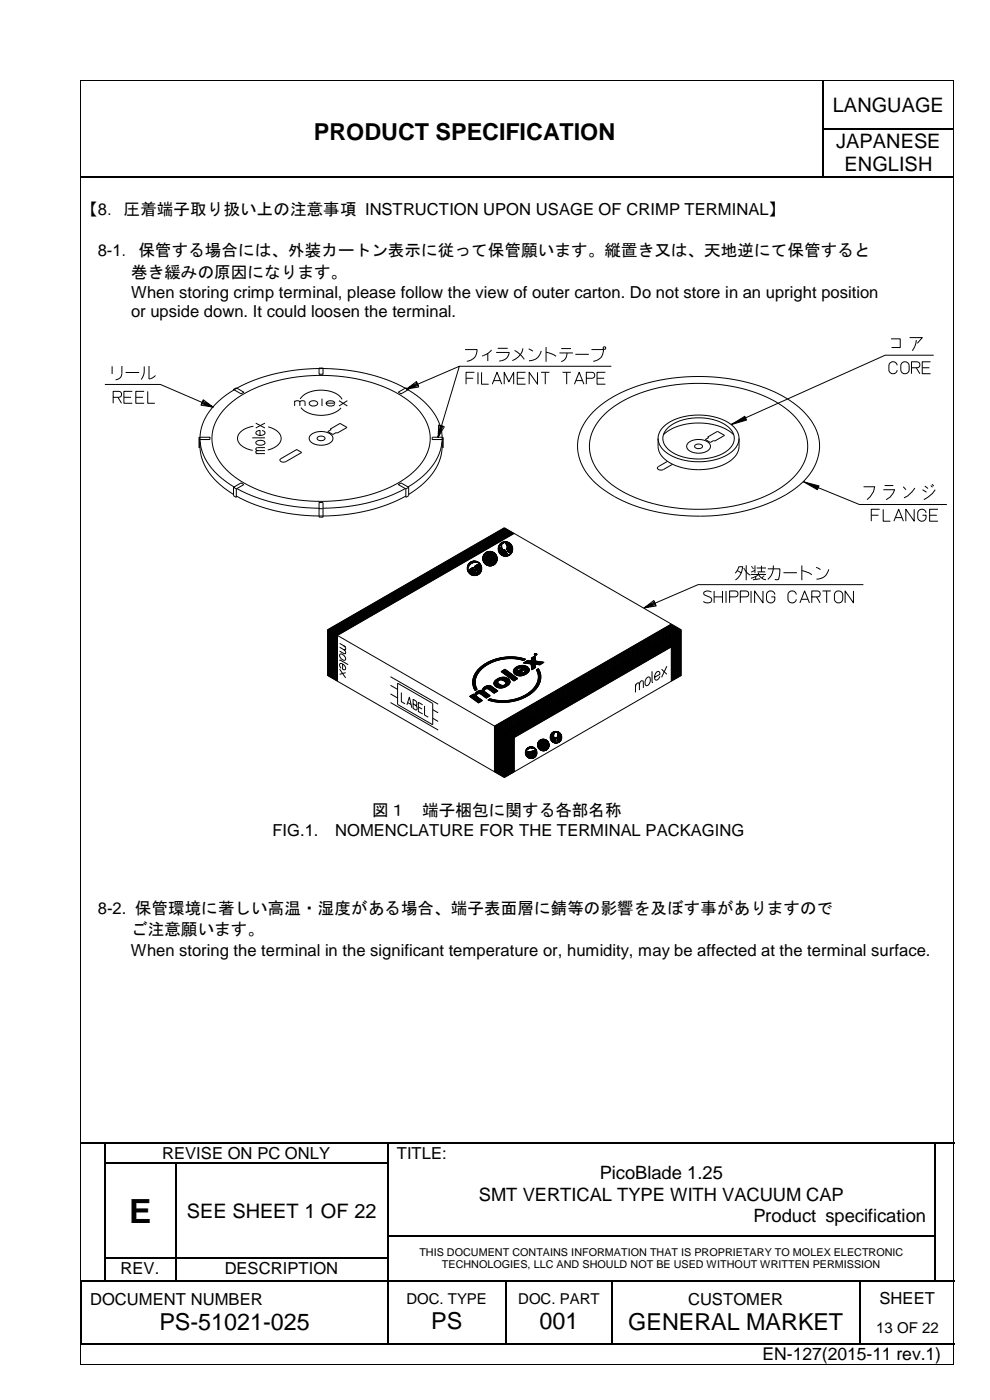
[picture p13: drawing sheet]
<svg xmlns="http://www.w3.org/2000/svg" width="210mm" height="297mm" viewBox="0 0 210 297" stroke-linecap="round" stroke-linejoin="round" font-family="sans-serif">
<defs><g id="words">
<text font-size="7.1" x="27.4" y="259.4">E</text>
<g font-size="5">
<text x="66.6" y="29.6">PRODUCT SPECIFICATION</text>
<text x="91.4" y="282">PS</text>
<text x="114.4" y="282">001</text>
<text x="33.8" y="282.2">PS-51021-025</text>
<text x="133.2" y="282.2">GENERAL MARKET</text>
</g>
<g font-size="4.2">
<text x="176.6" y="23.7">LANGUAGE</text>
<text x="177.3" y="31.5">JAPANESE</text>
<text x="179.1" y="36.3">ENGLISH</text>
<text x="39.6" y="258.4">SEE SHEET 1 OF 22</text>
</g>
<g font-size="3.9">
<text x="127.2" y="250.2">PicoBlade 1.25</text>
<text x="101.5" y="254.7">SMT VERTICAL TYPE WITH VACUUM CAP</text>
<text x="159.7" y="259.2">Product specification</text>
</g>
<text font-size="3.7" x="161.6" y="288.6">EN-127(2015-11 rev.1)</text>
<g font-size="3.5">
<text x="17.2" y="45.6">【8．圧着端子取り扱い上の注意事項 INSTRUCTION UPON USAGE OF CRIMP TERMINAL】</text>
<text x="20.7" y="54.3">8-1．保管する場合には、外装カートン表示に従って保管願います。縦置き又は、天地逆にて保管すると</text>
<text x="27.8" y="58.9">巻き緩みの原因になります。</text>
<text x="27.8" y="63.2">When storing crimp terminal, please follow the view of outer carton. Do not store in an upright position</text>
<text x="27.8" y="67.2">or upside down. It could loosen the terminal.</text>
<text x="78.9" y="173">図１</text>
<text x="89.5" y="173">端子梱包に関する各部名称</text>
<text x="57.8" y="177.3">FIG.1.</text>
<text x="71.1" y="177.3">NOMENCLATURE FOR THE TERMINAL PACKAGING</text>
<text x="20.8" y="193.8">8-2. 保管環境に著しい高温・湿度がある場合、端子表面層に錆等の影響を及ぼす事がありますので</text>
<text x="27.7" y="202.7">When storing the terminal in the significant temperature or, humidity, may be affected at the terminal surface.</text>
<text x="27.8" y="198.4">ご注意願います。</text>
<text x="34.4" y="245.8">REVISE ON PC ONLY</text>
<text x="84.1" y="245.8">TITLE:</text>
<text x="25.6" y="270.4">REV.</text>
<text x="47.6" y="270.4">DESCRIPTION</text>
<text x="19.1" y="276.8">DOCUMENT NUMBER</text>
<text x="145.9" y="276.8">CUSTOMER</text>
<text x="186.5" y="276.6">SHEET</text>
</g>
<g font-size="3.2">
<text x="86.2" y="276.7">DOC. TYPE</text>
<text x="109.9" y="276.7">DOC. PART</text>
<text x="185.8" y="282.8">13 OF 22</text>
</g>
<g font-size="2.3">
<text x="88.9" y="266.5">THIS DOCUMENT CONTAINS INFORMATION THAT IS PROPRIETARY TO MOLEX ELECTRONIC</text>
<text x="93.7" y="269.1">TECHNOLOGIES, LLC AND SHOULD NOT BE USED WITHOUT WRITTEN PERMISSION</text>
</g>
</g></defs>
<g fill="none" stroke="#000" stroke-width=".25">
<path d="M174.6 17.1v10.2M17.2 37.5h157.2M174.6 27.5v9.9M174.7 27.4h27.4M174.7 37.5h27.4M17.2 242.4h4.9M22.2 242.6v4M22.2 246.9v4.8M22.2 252v4.9M22.2 257.1v4.9M22.3 242.4h59.8M22.3 246.8h14.8"/>
<path d="M37.2 246.9v4.8M37.2 252v4.9M37.2 257.1v4.9M37.3 246.8h44.8M82.2 242.6v4M82.2 246.9v4.8M82.2 252v4.9M82.2 257.1v4.9M82.4 242.4h115.7M198.2 242.6v4M198.2 246.9v4.8M198.2 252v4.9"/>
<path d="M198.2 257.1v4.9M198.4 242.4h4M17.2 271.9v13M17.6 271.8h4.5M22.2 262.3v4.6M22.2 267.1v4.6M22.3 267h14.8M22.3 271.8h14.8M37.2 262.3v4.6M37.2 267.1v4.6M37.3 267h44.8M37.3 271.8h44.8"/>
<path d="M82.2 262.3v4.6M82.2 267.1v4.6M82.2 271.9v13M82.4 262.2h115.7M82.4 271.8h24.7M107.2 271.9v13M107.3 271.8h22.3M129.7 271.9v13M129.9 271.8h52.2M182.2 271.9v13M182.4 271.8h15.7M198.2 262.3v4.6"/>
<path d="M198.2 267.1v4.6M198.4 271.8h4M17.3 285.1h64.8M82.4 285.1h24.7M107.3 285.1h22.3M129.9 285.1h52.2M182.4 285.1h20"/>
</g>
<g fill="#000">
<path d="M17 16.9h.2v.2h-.2z" fill-rule="evenodd"/>
<path d="M17 16.9h.2v.2h-.2z" fill-rule="evenodd"/>
<path d="M202.1 16.9h.2v.2h-.2z" fill-rule="evenodd"/>
<path d="M202.1 16.9h.2v.2h-.2z" fill-rule="evenodd"/>
<path d="M174.4 27.3h.3v.2h-.3z" fill-rule="evenodd"/>
<path d="M174.4 37.4h.3v.2h-.3z" fill-rule="evenodd"/>
<path d="M22.1 242.3h.2v.3h-.2z" fill-rule="evenodd"/>
<path d="M22.1 246.6h.2v.3h-.2z" fill-rule="evenodd"/>
<path d="M22.1 251.7h.2v.3h-.2z" fill-rule="evenodd"/>
<path d="M22.1 256.9h.2v.2h-.2z" fill-rule="evenodd"/>
<path d="M37.1 246.6h.2v.3h-.2z" fill-rule="evenodd"/>
<path d="M37.1 251.7h.2v.3h-.2z" fill-rule="evenodd"/>
<path d="M37.1 256.9h.2v.2h-.2z" fill-rule="evenodd"/>
<path d="M82.1 242.3h.3v.3h-.3z" fill-rule="evenodd"/>
<path d="M82.1 246.6h.3v.3h-.3z" fill-rule="evenodd"/>
<path d="M82.1 251.7h.3v.3h-.3z" fill-rule="evenodd"/>
<path d="M82.1 256.9h.3v.2h-.3z" fill-rule="evenodd"/>
<path d="M198.1 242.3h.3v.3h-.3z" fill-rule="evenodd"/>
<path d="M198.1 246.6h.3v.3h-.3z" fill-rule="evenodd"/>
<path d="M198.1 251.7h.3v.3h-.3z" fill-rule="evenodd"/>
<path d="M198.1 256.9h.3v.2h-.3z" fill-rule="evenodd"/>
<path d="M17.1 271.7h.2v.2h-.2z" fill-rule="evenodd"/>
<path d="M17.1 271.7h.2v.2h-.2z" fill-rule="evenodd"/>
<path d="M17.3 271.7h.3v.2h-.3z" fill-rule="evenodd"/>
<path d="M22.1 262h.2v.3h-.2z" fill-rule="evenodd"/>
<path d="M22.1 266.9h.2v.2h-.2z" fill-rule="evenodd"/>
<path d="M22.1 271.7h.2v.2h-.2z" fill-rule="evenodd"/>
<path d="M37.1 262h.2v.3h-.2z" fill-rule="evenodd"/>
<path d="M37.1 266.9h.2v.2h-.2z" fill-rule="evenodd"/>
<path d="M37.1 271.7h.2v.2h-.2z" fill-rule="evenodd"/>
<path d="M82.1 262h.3v.3h-.3z" fill-rule="evenodd"/>
<path d="M82.1 266.9h.3v.2h-.3z" fill-rule="evenodd"/>
<path d="M82.1 271.7h.3v.2h-.3z" fill-rule="evenodd"/>
<path d="M107.1 271.7h.2v.2h-.2z" fill-rule="evenodd"/>
<path d="M129.6 271.7h.3v.2h-.3z" fill-rule="evenodd"/>
<path d="M182.1 271.7h.3v.2h-.3z" fill-rule="evenodd"/>
<path d="M198.1 262h.3v.3h-.3z" fill-rule="evenodd"/>
<path d="M198.1 266.9h.3v.2h-.3z" fill-rule="evenodd"/>
<path d="M198.1 271.7h.3v.2h-.3z" fill-rule="evenodd"/>
<path d="M17 289.4h.2v.2h-.2z" fill-rule="evenodd"/>
<path d="M17 289.4h.2v.2h-.2z" fill-rule="evenodd"/>
<path d="M17.1 284.9h.2v.3h-.2z" fill-rule="evenodd"/>
<path d="M17.1 284.9h.2v.3h-.2z" fill-rule="evenodd"/>
<path d="M82.1 284.9h.3v.3h-.3z" fill-rule="evenodd"/>
<path d="M107.1 284.9h.2v.3h-.2z" fill-rule="evenodd"/>
<path d="M129.6 284.9h.3v.3h-.3z" fill-rule="evenodd"/>
<path d="M182.1 284.9h.3v.3h-.3z" fill-rule="evenodd"/>
<path d="M202.1 289.4h.2v.2h-.2z" fill-rule="evenodd"/>
<path d="M202.1 289.4h.2v.2h-.2z" fill-rule="evenodd"/>
</g>
<g fill="none" stroke="#000" stroke-width=".21">
<path d="M17.1 17.1v272.3M17.2 17h184.9M202.2 17.1v272.3M23.8 77.7v1.6M25.8 77.6v1.6a1.38 1.38 0 0 1-1.3 1.4M26.6 79h2.9M30.6 77.8a3.6 3.6 0 0 1-.7 2.7M31.6 77.6v2.8l.7-.2 .7-.5M67.6 78.1h.9v1.3h-.9zM97.4 77.7h32.2M98.6 74.2h2.5a2.28 2.28 0 0 1-2.1 2.5M100.6 79h-1.8v2.5"/>
<path d="M101.3 79v2.5M102.1 79v2.5h1.5M103.4 75v1.6M104.2 74.2l-.8 .8-1.2 .5M105.2 74.8h2.8a2.02 2.02 0 0 1-2.2 1.8M105.5 73.9h2.1M109.1 74.3l1 .8 1.1 1.1M110.9 73.9a3.5 3.5 0 0 1-2.3 2.6M111.4 79h-1.7v2.5h1.7M112.1 74l.9 .5M114 79v2.5l-1.8-2.5v2.5M114.7 79h1.8"/>
<path d="M114.7 74.5a2.52 2.52 0 0 1-2.6 2M115.6 79v2.5M115.8 74.7l1.4 .5 .7 .4M115.8 73.6v3.2M118.6 74.9h2.9M119 74h2M119.3 79h1.7M120.1 79v2.5M120.2 74.9a1.72 1.72 0 0 1-1.2 1.8M122 75.2h2.8M125.4 74.2h2.5a2.26 2.26 0 0 1-2.1 2.5M128.3 79h-1.7v2.5h1.7"/>
<path d="M188.9 71.9h2v1.8h-1.9M190.2 77.5a.89 .89 0 0 0-.9-.8 .89 .89 0 0 0-.8 .8v1a.89 .89 0 0 0 .8 .8 .89 .89 0 0 0 .9-.8M191.2 77.1a.89 .89 0 0 1 .9-.3 .89 .89 0 0 1 .6 .7v1a.89 .89 0 0 1-.8 .8 .89 .89 0 0 1-.9-.8v-1zM192.9 71.6h2.6l-1 1.2M193.2 78h1.2a.63 .63 0 0 0 .6-.6 .63 .63 0 0 0-.6-.6h-1.2v2.5M194.3 78l.7 1.3M194.3 72.1l-.4 1.5-.5 .8M195.5 78h1.5M197.3 76.8h-1.8v2.5h1.8M198 75.4h-10.3l-32.7 14.6M22.2 81.6h11.8l11.2 4.8-2.1-1.6-.2 .6 .1-.3 2.2 1.3-2.3-1-.2 .2 2.5 .8-2.6-.4 .1-.4M24 84.3h1.2a.63 .63 0 0 0 .6-.6 .63 .63 0 0 0-.6-.7h-1.2v2.6"/>
<path d="M25 84.3l.8 1.3M26.3 84.3h1.5M28 83h-1.7v2.6h1.7M28.8 84.3h1.5M30.6 83h-1.8v2.6h1.8M31.3 83v2.6h1.5M42.2 92.8h2.3v.4h-2.3zM42.2 92.8v2.2M42.4 93.8a11.1 11.1 0 0 0 5 9.6l2.1 1.5M48.1 86.3a26.2 26.2 0 0 1 15.3-6.4 33.8 33.8 0 0 1 22.3 4.5 10.7 10.7 0 0 1 5.5 9.2 11.6 11.6 0 0 1-6.1 8.5 35.2 35.2 0 0 1-24.4 3.6 23.1 23.1 0 0 1-13.6-7 8.6 8.6 0 0 1 1-12.4zM49.5 82.6l.6-.3 1.6 .9-.6 .4-1.6-1v.2M53.5 92.9h2.7"/>
<path d="M53.7 90.4a3.6 3.6 0 0 0-3.3 2.4 2.71 2.71 0 0 0 2.4 2.6l.8 .1M54.2 89.8l2 1M54.2 96.2h2M54.3 93.7a1.33 1.33 0 0 1 1.9 .2 .97 .97 0 0 1-1.3 .5h-.2a.51 .51 0 0 1-.4-.7zM54.6 95.6h1.6M55.6 91.3a.52 .52 0 0 1 .6 .5 .52 .52 0 0 1-.7 .5l-.5 .1a.73 .73 0 0 1-.8-.5l.3-.4 .6-.2v1.1M56.2 95h-1.8l-.2 .4 .4 .2a.32 .32 0 0 0-.3 .1 .32 .32 0 0 0 0 .4l.3 .1M56.2 89.8l-2 1M56.9 90.6a3 3 0 0 1 2.7 2.5 3.2 3.2 0 0 1-2.8 2.4M59.5 97.4l3.4-2 1.1 .6-3.4 1.9-.9 .1a.37 .37 0 0 1-.3-.2 .37 .37 0 0 1 .1-.4zM62.5 85.2h.1a.77 .77 0 0 1 1 0l.4-.2 .6 .1 .1 1M62.5 85v1.1"/>
<path d="M63.6 85.2v.9M63.7 84.6a6 6 0 0 1 6.3-1.6 3.9 3.9 0 0 1 2.5 1.7M63.8 86.5a6.5 6.5 0 0 0 6.8 1.2l.9-.5 .8-.7M65.7 85.3l.2-.1a.99 .99 0 0 1 1.5 .4 .92 .92 0 0 1-1 .6 .92 .92 0 0 1-.8-.8zM65.9 92.3a3.4 3.4 0 0 1 4.6 .3 1.4 1.4 0 0 1-1.4 1.7 2.92 2.92 0 0 1-3.5-1v-.6zM67.4 92.7l1-.2a.46 .46 0 0 1 .5 .5 .46 .46 0 0 1-.5 .4 .8 .8 0 0 1-1.2-.4zM68.3 84.6v1.5M69.2 85.5h1.8a1.01 1.01 0 0 0-1-.5 1.01 1.01 0 0 0-.8 .7 1.22 1.22 0 0 0 1.8 .1M70 91l2.1-1.2 1.5 .9-2.1 1.2-.2-.1-.7 .4-1.1-.6 .7-.5zM71.9 85l1.7 1.1M73.6 85l-1.7 1.1M84.4 83.2l1.6-.9 .6 .3-1.6 1z"/>
<path d="M86.6 82.6v.2M88.4 81.3l-.1-.4-2.1 1.6 2.2-1.2 .1 .2-2.3 1 2.5-.7-.2-.3 .3 .6-2.6 .4 11.2-4.8-4.5 15.1 1.3-2.3-.6-.2M91.6 92.8h2.3v.4h-2.3zM93.3 90.3l-.3-.1-.1 2.6 .4-2.5h.3l-.7 2.5 1-2.4M93.7 93.8a11 11 0 0 1-4.9 9.6l-2.2 1.5M93.9 92.8v2.2M98.8 80.2h1.5M104.4 81.5l1-2.5 1 2.5M104.7 80.8h1.4M106.9 81.5v-2.5l1 2 1-2v2.5M109.7 80.2h1.5M121.8 81.5l1-2.5 1 2.5"/>
<path d="M122.1 80.8h1.4M124.3 80.2h1.2a.63 .63 0 0 0 .6-.6 .63 .63 0 0 0-.6-.6h-1.2v2.5M125.7 87.4a28.4 28.4 0 0 1 16.5-7.1 39.2 39.2 0 0 1 24.5 4.2 13.5 13.5 0 0 1 7 9 11.2 11.2 0 0 1-5.3 10.2 36.5 36.5 0 0 1-23.4 5.7 31.3 31.3 0 0 1-18.7-6.9 9.8 9.8 0 0 1-2.1-13.2zM126.6 80.2h1.5M128.1 88a27.3 27.3 0 0 1 16.7-6.5 33.4 33.4 0 0 1 21 4.6 10.7 10.7 0 0 1 5.4 9.2 11.6 11.6 0 0 1-6.1 8.5 35.2 35.2 0 0 1-24.4 3.6 23 23 0 0 1-13.6-7 8.6 8.6 0 0 1 1-12.4zM139.5 93v1.7a4.5 4.5 0 0 0 3.1 3.8 13.1 13.1 0 0 0 12.5-1 3.8 3.8 0 0 0 1.6-2.8v-1.7M140.6 90.6a11.8 11.8 0 0 1 10.4-2.2 7.3 7.3 0 0 1 5.4 3.3 3.5 3.5 0 0 1-1.7 4.5 12.9 12.9 0 0 1-13.6-.3 3.3 3.3 0 0 1-.5-5.3zM140.7 92.2a12.3 12.3 0 0 1 11.7-1.8l1.8 .8 1.4 1M141.5 97.9l-1.9 1.1a.46 .46 0 0 0-.1 .6 .46 .46 0 0 0 .6 .1l.6-.1 1.9-1.1M141.7 90.7a11.1 11.1 0 0 1 12.8 0 3 3 0 0 1-.6 5.1 11.3 11.3 0 0 1-12.2-.5 2.91 2.91 0 0 1 0-4.6zM145.9 94a3.5 3.5 0 0 1 4.6 .3 1.41 1.41 0 0 1-1.3 1.7 2.93 2.93 0 0 1-3.6-1.1v-.5zM147.3 94.5l.4-.2 .6-.1a.47 .47 0 0 1 .6 .4 .47 .47 0 0 1-.4 .5 .79 .79 0 0 1-1.2-.5z"/>
<path d="M150 92.7l2.1-1.2 1.5 .9-2.1 1.2-.2-.1-.7 .4-1.1-.7 .7-.4zM49.5 103.4l1.6-.9 .6 .3-1.6 .9zM49.5 103.4v1.8l.6 .3v-1.8M49.6 103.3a13.9 13.9 0 0 1-7-8.5 10.4 10.4 0 0 1 4.3-10.2 32.3 32.3 0 0 1 18.5-6.3 37.1 37.1 0 0 1 22 5 12.5 12.5 0 0 1 6.3 8.9 10.9 10.9 0 0 1-4.8 9.4l-2.4 1.7M50.1 105.2a40.4 40.4 0 0 0 27 3.3 32.9 32.9 0 0 0 8.9-3.3M50.2 103.7a36.9 36.9 0 0 0 17.4 4.1M67.6 107.9v1.8h.9v-1.8M67.6 106.6h.9v1.3h-.9zM85.9 103.7a37.1 37.1 0 0 1-17.4 4.1M86.6 103.4l-1.6-.9-.6 .3 1.6 .9M86.6 103.4v1.8l-.6 .3v-1.8M86.6 103.4l-.6 .3"/>
<path d="M93 120v2.4M93.1 119.9v2.5M93.2 119.9v2.4M93.3 119.8v2.5M93.4 119.8v2.4M93.4 119.7v2.5M93.5 119.7v2.4M93.6 119.6v2.5M93.7 119.6v2.4M93.8 119.5v2.5M93.9 119.5v2.4M94 119.4v2.5"/>
<path d="M94 119.4v2.4M94.1 119.3v2.5M94.2 119.3v2.4M94.3 119.2v2.5M94.4 119.2v2.4M94.5 119.2v2.4M94.5 119.1v2.4M94.6 119.1v2.4M94.7 119v2.4M94.8 119v2.4M94.9 118.9v2.4M95 118.9v2.4"/>
<path d="M95 118.8v2.4M95.1 118.8v2.4M95.2 118.7v2.4M95.3 118.7v2.4M95.4 118.6v2.4M95.5 118.6v2.4M95.6 118.5v2.5M95.6 118.5v2.4M95.7 118.4v2.5M95.8 118.4v2.4M95.9 118.3v2.5M96 118.3v2.4"/>
<path d="M96.1 118.2v2.5M96.1 118.2v2.4M96.2 118.1v2.5M96.3 118.1v2.4M96.4 118v2.5M96.5 118v2.4M96.6 117.9v2.5M96.6 117.9v2.4M96.7 117.8v2.5M96.8 117.8v2.4M96.9 117.7v2.5M97 117.7v2.4"/>
<path d="M97.1 117.6v2.5M97.1 117.6v2.4M97.2 117.5v2.5M97.3 117.5v2.4M97.4 117.5v2.4M97.5 117.4v2.4M97.6 117.4v2.4M97.7 117.3v2.4M97.8 117.2v2.4M97.9 117.2v2.4M98 117.1v2.4M98.1 117.1v2.4"/>
<path d="M98.2 117v2.4M98.3 116.9v2.4M98.4 116.9v2.4M98.5 116.8v2.4M98.6 116.8v2.4M98.7 116.7v2.5M98.8 116.7v2.4M98.8 116.6v2.5M98.9 116.6v2.4M99 116.5v2.5M99.1 116.5v2.4M99.2 116.4v2.5"/>
<path d="M99.2 119.9l.6-.4-.6 .5M99.3 116.4v2.4M99.3 116.3v2.5M99.4 119.6l.9-.5-.9 .5M99.4 116.3v2.4M99.5 116.2v2.5M99.5 119.9l-.4 .3 .4-.2M99.6 119.9l-.5 .2M99.6 116.2v2.4M99.7 119.8l-.6 .3M99.7 116.1v2.5M99.7 119.7l-.6 .4"/>
<path d="M99.8 116.1v2.4M99.8 119.6l-.6 .4M99.8 119.6l-.7 .5M99.8 119.6a1.67 1.67 0 0 0-.6 1.5M99.8 116v2.5M99.9 119.2l-.2 .1M99.9 116v2.4M100 115.9v2.5M100.1 119.5a1.68 1.68 0 0 1 1.6 0M100.1 119.5l-.2-.1-.1 .2M100.1 115.9v2.4M100.1 119.1l-.6 .4"/>
<path d="M100.2 115.8v2.5M100.3 115.8v2.4M100.3 119l-1 .7M100.4 119.3l.5-.3-.6 .4M100.4 115.7v2.4M100.5 119l-1.3 .9 .6-.4M100.5 115.7v2.4M100.5 119l-1.2 .7M100.5 119.3l.4-.2-.4 .2M100.6 119l-.7 .4M100.6 115.6v2.4M100.7 119l-.7 .4"/>
<path d="M100.7 115.6v2.4M100.7 119l-.6 .5M100.8 115.5v2.4M100.8 119l-.6 .4M100.8 119l-.7 .5M100.8 119l-.5 .4M100.9 115.5v2.4M100.9 115.4v2.4M101 119.1l-.4 .2M101 115.4v2.4M101.1 119.1l-.4 .2M101.1 119.1l-.3 .2"/>
<path d="M101.1 119.1l-.2 .2M101.1 115.3v2.4M101.1 119.1l-.2 .2 .3-.1M101.2 115.3v2.4M101.2 119.3l.2-.1-.1 .1M101.2 119.2l-.2 .1M101.2 119.2v.1M101.3 115.2v2.4M101.4 115.2v2.4M101.4 115.1v2.4M101.5 119.3h-.2M101.5 119.3l-.1 .1"/>
<path d="M101.5 119.3l.1 .1M101.5 115.1v2.4M101.5 119.4l.2 .1M101.6 115v2.5M101.7 119.5l-1.2 .7 .7 1.2M101.7 115v2.4M101.7 119.5l-1.1 .8 1.1-.8M101.8 114.9v2.5M101.8 119.6l-1.2 .7M101.8 119.7l-1.2 .7M101.9 114.9v2.4M101.9 119.7l-1.2 .7"/>
<path d="M101.9 119.7l-1.2 .8M101.9 119.7l-1.2 .8 1.2-.8M101.9 119.8l-1.2 .8M101.9 114.8v2.5M101.9 119.8l-1.1 .8M102 119.8l-1.2 .8M102 119.9l-1.2 .7M102 119.9l-1.2 .8 1.2-.7M102 119.9l-1.2 .8M102 114.8v2.4M102 120l-1.1 .7M102.1 114.7v2.5"/>
<path d="M102.2 114.7v2.4M102.3 114.6v2.5M102.4 114.6v2.4M102.4 118.9l2.5-1.5-2.5 1.5M102.4 118l1.7-1-1.7 1.1M102.4 119l2.6-1.5-2.5 1.6M102.4 114.5v2.5M102.5 114.5v2.4M102.6 114.4v2.5M102.7 114.4v2.4M102.8 119.6l2.5-1.6-2.5 1.6M102.8 114.3v2.5"/>
<path d="M102.9 119.7l2.5-1.6-2.5 1.6M102.9 114.3v2.4M103 114.2v2.5M103 114.2v2.4M103.1 119.8l2.3-1.4-2.3 1.5M103.1 114.1v2.5M103.2 114.1v2.4M103.2 117.1l-.3 .2M103.3 114v2.5M103.4 114v2.4M103.5 114v2.4M103.5 117l-.8 .5 .8-.5"/>
<path d="M103.5 113.9v2.4M103.6 117l-1 .6M103.6 113.9v2.4M103.7 117l-1.1 .7M103.7 113.8v2.4M103.7 117l-1.2 .8M103.8 113.8v2.4M103.8 117l-1.3 .8 1.4-.8M103.9 113.7v2.4M103.9 117l-1.4 .9M104 113.7v2.4M104 117l-1.5 .9"/>
<path d="M104 117l-1.6 1M104 113.6v2.4M104.1 113.6v2.4M104.2 117l-1.8 1.1M104.2 113.5v2.4M104.3 117l-1.9 1.2M104.3 113.5v2.4M104.3 117l-2 1.3M104.4 113.4v2.4M104.5 113.4v2.4M104.5 117.1l-2.2 1.4 2.2-1.4-2.2 1.3M104.5 117.1l-2.2 1.4"/>
<path d="M104.6 113.3v2.5M104.6 117.1l-2.3 1.5M104.6 113.3v2.4M104.7 117.2l-2.4 1.5M104.7 113.2v2.5M104.8 119.8l-.2 .1M104.8 117.3l-2.4 1.5M104.8 113.2v2.4M104.9 119.7l-.4 .2M104.9 113.1v2.5M104.9 119.7l-.5 .3M104.9 117.4l-2.5 1.6"/>
<path d="M105 113.1v2.4M105 119.6l-.6 .4M105 119.6l-.7 .4M105.1 113v2.5M105.1 119.5l-.9 .5 .9-.5M105.1 117.6l-2.6 1.6M105.1 119.4l-.9 .6M105.1 113v2.4M105.2 119.4l-1.1 .7M105.2 117.7l-2.7 1.6M105.2 119.3l-1.1 .8 1.1-.8M105.2 117.7l-2.6 1.7"/>
<path d="M105.2 117.8l-2.6 1.6 2.7-1.5M105.2 112.9v2.5M105.2 119.2l-1.3 .9 1.3-.8M105.3 119.2l-1.4 .9 1.4-.9M105.3 117.9l-2.6 1.6M105.3 112.9v2.4M105.3 119.1l-1.5 1M105.3 119l-1.6 1.1M105.3 118l-2.5 1.6M105.4 119l-1.8 1.1M105.4 118.9l-1.8 1.1M105.4 118.1l-2.6 1.6"/>
<path d="M105.4 118.2l-2.4 1.6M105.4 112.8v2.5M105.4 118.8l-1.9 1.2M105.4 118.8l-2 1.2M105.4 118.3l-2.4 1.5 2.4-1.5M105.4 118.6l-2 1.4M105.4 118.6l-2.2 1.3M105.4 118.5l-2.2 1.4M105.5 112.8v2.4M105.6 112.7v2.5M105.6 112.7v2.4M105.7 116.1l.1-.1-.1 .1"/>
<path d="M105.7 115.9l.7 .6M105.7 112.6v2.5M105.7 115.9h.1M105.8 115.9l-.1 .1h.1M105.8 115.8l-.1 .1M105.8 117.2l1-.6-1 .6M105.8 112.6v2.4M105.8 115.8h.1M105.9 115.8h-.1M105.9 116l-.2 .1M105.9 115.7l-.1 .1M105.9 112.5v2.5"/>
<path d="M105.9 116l-.3 .2M105.9 116l-.3 .3M105.9 117.4l1.2-.7-1.1 .7M106 115.6l-.2 .1h.1M106 117.5l1.2-.7-1.2 .7M106 116.1l-.4 .3 .4-.3M106 112.5v2.4M106 115.6l-.2 .1M106.1 112.5v2.4M106.1 116.2l-.5 .3M106.1 115.5l.3 1-.7-.6zM106.1 115.5l-.4 .4"/>
<path d="M106.1 116.2l-.5 .4M106.2 112.4v2.4M106.2 115.8l.2-.1-.2 .1M106.2 116.3l-.6 .3M106.2 116.3l-.6 .4 .7-.3M106.2 115.9h.2l-.1 .1h.1M106.3 112.3v2.4M106.3 116.4l-.6 .4M106.3 115.5l-.2 .1M106.4 115.5l-.3 .1h.3M106.4 115.7l-.2 .1M106.4 115.8l-.2 .1"/>
<path d="M106.4 116.4l-.7 .5 .7-.5M106.4 116l-.1 .1M106.4 116v.1M106.4 112.2v2.5M106.4 116.1v.1M106.4 116.2h-.1M106.4 116.2v.1M106.4 116.2l-.7 .6M106.4 116.5l-.7 .4M106.4 116.4h.1M106.4 116.5h.1M106.4 116.5l.7 .1"/>
<path d="M106.5 116.5l-.8 .5M106.5 112.2v2.4M106.5 115.1l-.3 .2M106.6 116.6l-.8 .6M106.6 112.2v2.4M106.7 112.1v2.4M106.7 115l-.6 .4M106.7 116.6l-.9 .6M106.7 115l-.7 .4M106.7 117.9l.9-.5-.8 .6M106.8 115l-.8 .5M106.8 116.7l-1 .6"/>
<path d="M106.8 112v2.4M106.8 115l-.9 .5M106.9 115l-1 .6M106.9 112v2.4M106.9 116.7l-1 .6M106.9 112l37.5 21.6M106.9 112l-37.5 21.6M107 114.9l-1.2 .8M107 112v2.3M107 116.7l-1.1 .7M107 114.9l-.9 .6 1-.6M107.1 116.6l.5 .8-.3 .3 .2 .2 .8-.5"/>
<path d="M107.1 112v2.3M107.1 116.7l-1.2 .7M107.2 112.1v2.1M107.2 114.9l-1.1 .7M107.2 115.3l.5-.3-.5 .3M107.2 116.8l-1.1 .7 1.1-.6M107.2 114.9l-.1 .1M107.2 116.9l-1.1 .7M107.2 116.9l-1.1 .7 1.2-.7M107.3 112.1v2.1M107.3 117l-1.1 .7M107.3 114.9l-.2 .2 .2-.2"/>
<path d="M107.3 112.2v1.9M107.3 117.1l-1.1 .6M107.3 115.6l.7-.4-.6 .4M107.3 114.9l-.2 .2M107.4 116.5l.4 .7h.4l.1 .2M107.4 117.7l-.5 .3 .5-.2M107.4 117.7l-.4 .3M107.4 117.1l-1.1 .7M107.4 114.9l-.3 .2M107.4 117.8l-.4 .2M107.4 117.2l-1 .6M107.4 117.8l-.3 .2"/>
<path d="M107.4 112.2v1.9M107.4 115.7l-.3-.7-.8 .4 .1 1.1M107.4 115.7h.1M107.4 115.7l.1 .4-.1 .4M107.4 117.9l-.3 .1M107.4 117.9l-.2 .1M107.4 117.2l-.9 .6M107.5 115.8l.7-.4-.7 .4M107.5 117.2l-1 .7M107.5 117.9l-.2 .1 .2-.1M107.5 115.8h.1M107.5 116.3l1-.6-1.1 .6"/>
<path d="M107.5 115l-.4 .1M107.5 117.9l-.2 .1M107.5 117.9l-.1 .1M107.5 117.3l-1 .6M107.5 112.3v1.7M107.5 117.3l-.9 .6M107.5 117.6l-.6 .4M107.5 115l-.3 .2 .4-.2M107.5 117.4l-.8 .5M107.5 116.8l1.2-.7-1.1 .7M107.6 112.3v1.7M107.6 116.9l1.1-.7-1.1 .7"/>
<path d="M107.6 116.9l1.1-.6-1 .7M107.7 112.4v1.6M107.7 115l-.5 .3 .5-.3M107.8 112.4v1.5M107.8 115.1l-.5 .3M107.8 112.5v1.4M107.9 115.1l-.6 .4 .6-.4M107.9 112.5v1.3M107.9 115.1l-.6 .4M107.9 115.1l-.6 .4 .7-.3M108 117.3l.6-.4-.6 .4M108 112.6v1.2"/>
<path d="M108 117.8h.1M108.1 112.6v1.1M108.1 115.2l-.7 .4M108.1 115.3l-.7 .4M108.1 117.7l-.3 .2M108.2 115.3l-.8 .5M108.2 112.7v1M108.2 117.6l-.5 .3M108.3 115.4l-.8 .5 .8-.5M108.3 112.7v.9M108.3 117.6l-.6 .3M108.3 115.4l-.8 .5"/>
<path d="M108.3 117.5l-.7 .4M108.3 115.4l-.8 .6M108.3 112.8v.8M108.4 117.4l-1 .6M108.4 115.5l-.9 .6M108.4 115.6l-.9 .5M108.4 112.8v.7M108.4 115.6l-.9 .6M108.4 117.4h-.1M108.4 115.6l-.9 .6 1-.6M108.5 117.3l-.2 .1M108.5 112.9v.6"/>
<path d="M108.5 115.7l-1.1 .7M108.5 115.7l-1.1 .8M108.5 117.2l-.2 .1 .2-.1M108.5 115.8l-1.1 .7M108.6 115.8l-1.2 .8 1.2-.8M108.6 117.1l-.3 .2 .3-.2M108.6 115.9l-1.2 .7 1.2-.7M108.6 117.1l-.3 .2M108.6 112.9v.5M108.6 115.9l-1.1 .7M108.6 115.9l-1.1 .8M108.6 116l-1.1 .7"/>
<path d="M108.6 116.9l-.4 .3 .4-.2M108.7 116.2l-1.1 .7M108.7 113v.4M108.7 116.7l-.8 .6 .8-.5M108.7 116.7l-.9 .5M108.7 116.6l-.9 .6 .9-.6M108.7 116.4l-1 .6 1-.5M108.7 116.5l-.9 .6M108.8 113v.3M108.8 113.1v.2M108.9 113.1v.1M109 113.2h.1"/>
<path d="M109 113.2l-37.4 21.6M158.2 119.9v3.2M160.1 120v1.6M164 120l-.3 1.6-.4 .8-.5 .5M170 120v3.1M170.3 102.2l11.9 4.8h18.5M183.1 103.3h2.3l-.2 1-.7 1.1-.7 .6M184.7 109.3h1.5M186.5 108h-1.8v2.6M187.2 108v2.6h1.6M187.3 103.9h2.4l-.3 .7-.7 .9-.8 .5M187.5 103h1.9"/>
<path d="M189.5 110.6l1-2.6 1 2.6M189.8 109.8h1.4M191.5 103.3l.6 .6M193.8 108v2.6l-1.8-2.6v2.6M194 103.5l-1.6 1.7-.8 .4M195.6 103.9l.8 .5M196.1 103.1l.6 .5M196.3 108.8a.89 .89 0 0 0-.8-.8 .89 .89 0 0 0-.9 .8v1a.93 .93 0 0 0 1.1 .7 .93 .93 0 0 0 .6-1.2h-.7M197.1 109.3h1.5M197.3 103l.4 .4M197.6 102.7l.4 .4M198.3 103.9l-.6 .8-1.8 1.3"/>
<path d="M198.9 108h-1.8v2.6h1.8M69.5 133.6v9.7l37.4 21.7M69.5 133.6l2.1 2.1M69.5 133.8l2.1 2.1M69.5 133.9l2.1 2.1M69.5 134l2.1 2.1M69.5 134.1l2.1 2.1M69.5 134.2l2.1 2.1M69.5 134.4l2.1 2.1M69.5 134.5l2.1 2.1M69.5 134.6l2.1 2.1M69.5 134.7l2.1 2.1"/>
<path d="M69.5 134.8l2.1 2.1M69.5 135l2.1 2.1M69.5 135.1l2.1 2.1M69.5 135.2l2.1 2.1M69.5 135.3l2.1 2.1M69.5 135.4l2.1 2.1M69.5 135.5l2.1 2.2M69.5 135.7l2.1 2.1M69.5 135.8l2.1 2.1M69.5 135.9l2.1 2.1M69.5 136l2.1 2.1M69.5 136.1l2.1 2.1"/>
<path d="M69.5 136.3l2.1 2.1M69.5 136.4l2.1 2.1M69.5 136.5l2.1 2.1M69.5 136.6l2.1 2.1M69.5 136.7l2.1 2.1M69.5 136.9l2.1 2.1M69.5 137l2.1 2.1M69.5 137.1l2.1 2.1M69.5 137.2l2.1 2.1M69.5 137.3l2.1 2.1M69.5 137.4l2.1 2.2M69.5 137.6l2.1 2.1"/>
<path d="M69.5 137.7l2.1 2.1M69.5 137.8l2.1 2.1M69.5 137.9l2.1 2.1M69.5 138l2.1 2.1M69.5 138.2l2.1 2.1M69.5 138.3l2.1 2.1M69.5 138.4l2.1 2.1M69.5 138.5l2.1 2.1M69.5 138.6l2.1 2.1M69.5 138.8l2.1 2.1M69.5 138.9l2.1 2.1M69.5 139l2.1 2.1"/>
<path d="M69.5 139.1l2.1 2.1M69.5 139.2l2.1 2.1M69.5 139.4l2.1 2.1M69.5 139.5l2.1 2.1M69.5 139.6l2.1 2.1M69.5 139.7l2.1 2.1M69.5 139.8l2.1 2.1M69.5 139.9l2.1 2.2M69.5 133.6l37.4 21.6M69.5 133.6h.1M69.5 133.5v.2M69.6 133.5l.1 .2 1.9 1.9"/>
<path d="M69.7 133.4v.4M69.8 133.4v.4M69.9 133.3v.6M69.9 133.9l1.7 1.6M70 133.3v.6M70.1 133.2v.7M70.1 133.2v.8M70.2 133.1v.9l1.4 1.4M70.3 133.1v1M70.4 133.1v1M70.5 133v1.2l1.1 1.1M70.6 133v1.2"/>
<path d="M70.6 132.9v1.4M70.7 132.9v1.4M70.8 134.4l.8 .7M70.8 132.8v1.6M70.9 132.8v1.6M71 132.7v1.8M71 134.5l.6 .5M71.1 132.7v1.8M71.1 132.6v2M71.2 132.6v2M71.3 132.5v2.2l.3 .2M71.4 132.5v2.2"/>
<path d="M71.5 132.4v2.4M71.6 132.4v12.1M71.6 132.3v2.5M71.7 132.3v2.4M71.8 132.2v2.5M71.9 132.2v2.4M72 132.1v2.5M72 136.5l1.2 .9v.4h-.4l.4 .4v.5M72 138.1l1.1 .6M72 137.3l.8 .5M72 138.8a.92 .92 0 0 1 1 .3 .92 .92 0 0 1 .1 1 1.06 1.06 0 0 1-1.1-1.3zM72.1 132.1v2.4"/>
<path d="M72.2 132v2.5M72.2 132v2.4M72.3 131.9v2.5M72.4 131.9v2.4M72.5 131.8v2.5M72.6 131.8v2.4M72.7 131.7v2.5M72.7 131.7v2.4M72.8 137l.5 .2M72.8 131.6v2.5M72.9 131.6v2.4M73 131.6v2.4"/>
<path d="M73.1 131.5v2.4M73.2 131.4v2.5M73.3 131.4v2.4M73.3 131.3v2.5M73.4 131.3v2.4M73.5 131.3v2.4M73.6 131.2v2.4M73.7 131.2v2.4M73.8 131.1v2.4M73.9 131v2.4M74 131v2.4M74.1 130.9v2.4"/>
<path d="M74.2 130.9v2.4M74.3 130.8v2.4M74.4 130.7v2.4M74.5 130.7v2.4M74.6 130.6v2.5M74.7 130.6v2.4M74.8 130.5v2.5M74.9 130.5v2.4M74.9 130.4v2.5M75 130.4v2.4M75.1 130.3v2.5M75.2 130.3v2.4"/>
<path d="M75.3 130.2v2.5M75.4 130.2v2.4M75.4 130.1v2.5M75.5 130.1v2.4M75.6 130v2.5M75.7 130v2.4M75.8 129.9v2.5M75.9 129.9v2.4M75.9 129.8v2.5M76 129.8v2.4M76.1 129.7v2.5M76.2 129.7v2.4"/>
<path d="M76.3 129.7v2.4M76.4 129.6v2.4M76.4 129.5v2.5M76.5 129.5v2.4M76.6 129.5v2.4M76.7 129.4v2.4M76.8 129.4v2.4M76.9 129.3v2.4M77 129.3v2.4M77 129.2v2.4M77.1 129.2v2.4M77.2 129.1v2.5"/>
<path d="M77.3 129.1v2.4M77.4 129v2.4M77.5 129v2.4M77.5 128.9v2.4M77.6 128.9v2.4M77.7 128.8v2.5M77.8 128.8v2.4M77.9 128.7v2.5M78 128.7v2.4M78.1 128.6v2.5M78.1 128.6v2.4M78.2 128.5v2.5"/>
<path d="M78.3 128.5v2.4M78.4 128.4v2.5M78.5 128.4v2.4M78.6 128.3v2.5M78.6 128.3v2.4M78.7 128.2v2.5M78.8 128.2v2.4M78.9 128.1v2.5M79 128.1v2.4M79.1 128v2.5M79.1 128v2.4M79.2 127.9v2.5"/>
<path d="M79.3 127.9v2.4M79.4 127.9v2.4M79.5 127.8v2.4M79.6 127.8v2.4M79.6 127.7v2.4M79.7 127.7v2.4M79.8 127.6v2.4M79.9 127.6v2.4M80 127.5v2.4M80.1 127.5v2.4M80.2 127.4v2.4M80.3 127.3v2.4"/>
<path d="M80.4 127.3v2.4M80.5 127.2v2.5M80.6 127.2v2.4M80.7 127.1v2.4M80.8 127v2.5M80.9 127v2.4M81 126.9v2.5M81.1 126.9v2.4M81.2 126.8v2.5M81.2 126.8v2.4M81.3 126.7v2.5M81.4 126.7v2.4"/>
<path d="M81.5 126.6v2.5M81.6 126.6v2.4M81.7 126.5v2.5M81.7 126.5v2.4M81.8 126.4v2.5M81.9 126.4v2.4M82 126.3v2.5M82.1 126.3v2.4M82.2 126.2v2.5M82.3 126.2v2.4M82.3 126.1v2.5M82.4 126.1v2.4"/>
<path d="M82.5 126.1v2.4M82.6 126v2.4M82.7 126v2.4M82.8 125.9v2.4M82.9 125.8v2.4M83 125.8v2.4M83.1 125.7v2.4M83.2 125.7v2.4M83.3 125.6v2.4M83.4 125.5v2.4M83.5 125.5v2.4M83.6 125.4v2.5"/>
<path d="M83.7 125.4v2.4M83.8 125.3v2.5M83.9 125.3v2.4M83.9 125.2v2.5M84 125.2v2.4M84.1 125.1v2.5M84.2 125.1v2.4M84.3 125v2.5M84.4 125v2.4M84.4 124.9v2.5M84.5 124.9v2.4M84.6 124.8v2.5"/>
<path d="M84.7 124.8v2.4M84.8 124.7v2.5M84.9 124.7v2.4M84.9 124.6v2.5M85 124.6v2.4M85.1 124.5v2.5M85.2 124.5v2.4M85.3 124.5v2.4M85.4 124.4v2.4M85.5 124.3v2.5M85.5 124.3v2.4M85.6 124.3v2.4"/>
<path d="M85.7 124.2v2.4M85.8 124.2v2.4M85.9 124.1v2.4M86 124.1v2.4M86 124v2.4M86.1 124v2.4M86.2 123.9v2.4M86.3 123.9v2.4M86.4 123.8v2.4M86.5 123.8v2.4M86.5 123.7v2.4M86.6 123.7v2.4"/>
<path d="M86.7 123.6v2.5M86.8 123.6v2.4M86.9 123.5v2.5M87 123.5v2.4M87 123.4v2.5M87.1 123.4v2.4M87.2 123.3v2.5M87.3 123.3v2.4M87.4 123.2v2.5M87.5 123.2v2.4M87.6 123.1v2.5M87.6 123.1v2.4"/>
<path d="M87.7 123v2.5M87.8 123v2.4M87.9 122.9v2.5M88 122.9v2.4M88.1 122.8v2.5M88.1 122.8v2.4M88.2 122.8v2.4M88.3 122.7v2.4M88.4 122.7v2.4M88.5 122.6v2.4M88.6 122.6v2.4M88.6 122.5v2.4"/>
<path d="M88.7 122.5v2.4M88.8 122.4v2.4M88.9 122.4v2.4M89 122.3v2.4M89.1 122.3v2.4M89.2 122.2v2.4M89.3 122.1v2.4M89.4 122.1v2.4M89.5 122v2.5M89.6 122v2.4M89.7 121.9v2.4M89.8 121.8v2.5"/>
<path d="M89.9 121.8v2.4M90 121.7v2.5M90.1 121.7v2.4M90.2 121.6v2.5M90.3 121.6v2.4M90.3 121.5v2.5M90.4 121.5v2.4M90.5 121.4v2.5M90.6 121.4v2.4M90.7 121.3v2.5M90.8 121.3v2.4M90.8 121.2v2.5"/>
<path d="M90.9 121.2v2.4M91 121.1v2.5M91.1 121.1v2.4M91.2 121v2.5M91.3 121v2.4M91.4 120.9v2.4M91.5 120.9v2.4M91.6 120.8v2.4M91.7 120.8v2.4M91.8 120.7v2.4M91.9 120.7v2.4M91.9 120.6v2.4"/>
<path d="M92 120.6v2.4M92.1 120.5v2.4M92.2 120.5v2.4M92.3 120.4v2.4M92.4 120.4v2.4M92.4 120.3v2.5M92.5 120.3v2.4M92.6 120.2v2.5M92.7 120.2v2.4M92.8 120.1v2.5M92.9 120.1v2.4M92.9 120v2.5"/>
<path d="M99.1 120.5l.2-.1-.2 .2 .1-.1M99.1 120.7l.1-.1zM99.1 120.8l.1-.1-.1 .2M99.2 120.9v.1M99.2 121.3l1.2-.8-1.1 .8M99.2 121.3l1.3-.6-1.2 .7M99.3 120.3l-.2 .2M99.3 120.3l-.2 .1M99.4 120.1l-.3 .3 .2-.1M99.4 120.1l-.3 .2M99.4 120l-.3 .3M99.6 121.7l1.1-.7-1.1 .8 1.2-.7-1.1 .7"/>
<path d="M99.8 121.9l1.1-.6-1.1 .6M99.9 121.9l1-.6-1 .6M100.3 120.4l-1.1 .7M100.3 120.4l.7 1.1M100.3 120.4l-1.2 .7M100.3 120.4l-1.1 .8M100.5 120.7l-1.2 .8 1.2-.8M100.5 121.8l-.4 .2M100.5 121.8l-.3 .3 .4-.2M100.6 121.9l-.3 .2M100.6 121.9l-.3 .2 .4-.1-.2 .1M100.6 120.9l-1.2 .6"/>
<path d="M100.7 120.9l-1.2 .7M100.7 120.9l-1.2 .8M100.7 121l-1.2 .7M100.7 122l-.2 .1M100.8 122.1l.1-.1-.2 .1M100.8 122l-.2 .1 .2-.1M100.9 121.2l-1.2 .6M100.9 120.8l1.2-.7-1.2 .8 1.2-.7-1.1 .7M100.9 121.4l-1 .6M101 121.4l-1 .6M101 121.5l-1 .5M101 121.5l-.9 .5"/>
<path d="M101 121.7h-.1M101 122l-.2 .1 .2-.1M101 121.5v.2h-.3M101 121.5l-.2 .2M101 121.6l-.2 .1M101 122.1l.7-.5-.7 .5M101.2 121.3l.9-.6-.9 .7M101.2 121.4l.1 .3-.2 .2-.3 .1-.3-.2M101.2 121.8l.7-.4-.7 .5M101.6 121.7l-.4 .3M101.7 121.7l-.6 .3M101.9 121.5l-1 .6 .9-.6"/>
<path d="M101.9 121.4l-.7 .4M101.9 121.3l-.6 .5M102.1 121.1l-.8 .6 .7-.4M102.1 120l-1.2 .8M102.1 121l-.8 .5 .8-.5M102.1 120.2l-1.1 .7M102.1 120.9l-.8 .5M102.1 120.3l-1.1 .7M102.1 120.8l-.8 .6M102.1 120.3l-1.1 .7 1.1-.6M102.1 120.8l-.9 .6M102.1 120.4l-1 .7"/>
<path d="M102.1 120.5l-1 .6M102.1 120.6l-.9 .6 .9-.5M102.1 120.5l-1 .7 1-.7M103.5 120l1.9-1.1-1.8 1.1M104.8 139.9l-3.4 2.2M105 139.8l-3.8 2.4M105.2 139.8l-4.1 2.5M105.4 139.7l-4.4 2.8M105.5 139.7l-1.6 1M105.6 139.7l-1.5 .9M105.7 139.7l-1.4 .8M105.8 139.6l-1.3 .8"/>
<path d="M105.9 139.6l-1.3 .8M106 139.6l-1.3 .7M106.1 139.6l-1.1 .6M106.2 139.6l-1.1 .6M106.2 139.5l-1 .7M106.3 139.5l-1 .6M106.5 139.5l-1.1 .6M106.5 139.5l-.9 .6M106.6 139.5l-.9 .5M106.7 139.5l-.9 .5M106.7 139.5l-.8 .5M106.8 139.4l-.8 .6"/>
<path d="M106.9 139.4l-.9 .6M107 139.4l-.9 .5M107 139.4l-.8 .5M107.1 139.4l-.8 .5M107.2 139.4l-.8 .5M107.3 139.4l-.8 .5M107.3 139.4l-.7 .5M107.4 139.4l-.8 .4M107.5 139.4l-.8 .4M107.6 139.4l-.7 .4M107.7 139.4l-.7 .4M107.7 139.4l-.6 .4"/>
<path d="M107.8 139.4l-.7 .4M107.9 139.3l-.7 .5M108 139.3l-.7 .5M108 139.3l-.6 .5M108.1 139.3l-.7 .5M108.2 139.3l-.6 .4M108.3 139.3l-.6 .4M108.4 139.3l-.6 .4M108.5 139.3l-.6 .4M108.6 139.3l-.6 .4M108.7 139.3l-.6 .4M108.8 139.4l-.6 .3"/>
<path d="M108.8 139.7l.5-.3-.5 .3M108.8 139.4l-.5 .3M108.9 139.4l-.6 .3M108.9 139.4l-.5 .3M109 139.4l-.6 .3M109 139.4l-.5 .3M109.1 139.4l-.6 .3M109.2 139.4l-.6 .3M109.2 139.4l-.5 .3M109.3 139.4l-.6 .3M109.5 139.4l-.6 .3M109.5 139.4l-.5 .3"/>
<path d="M109.6 139.4l-.5 .3M109.6 139.4l-.5 .4 .6-.4M109.7 139.4l-.5 .4M109.8 139.4l-.6 .4M109.8 139.8l.5-.3-.5 .4M109.9 139.5l-.6 .3M109.9 139.5l-.5 .3M110 139.5l-.5 .3M110.1 139.9l.5-.3-.5 .3M110.1 139.5l-.5 .3 .5-.3M110.2 139.5l-.5 .3M110.3 139.5l-.6 .3"/>
<path d="M110.4 139.6l-.5 .3M110.4 139.6l-.4 .3M110.5 139.6l-.5 .3M110.7 139.6l-.5 .3M110.7 139.6l-.4 .3M110.8 139.7l-.5 .3M110.9 139.7l-.5 .3M110.9 139.7l-.4 .3M111 139.7l-.5 .3M111.1 139.7l-.5 .3M111.2 139.8l-.5 .3 .5-.3M111.3 139.8l-.4 .3 .4-.3"/>
<path d="M111.4 139.8l-.4 .3M112.7 139.8l.8-.5-.8 .6M112.7 140l.8-.5-.8 .5M113.3 138.7l.4-.1 .1 .2-.3 .2-.2-.1zM113.3 138.8v.1M113.3 138.9h.1M113.4 138.8h.3l-.2 .1zM113.4 138.9h-.1M113.4 138.9v.1M113.4 139.1l-.7 .7 .8-.5M113.4 138.8h.2zM113.4 139h.1"/>
<path d="M113.5 138.8h-.1M113.5 138.6l-.2 .1M113.5 139.4l-.8 .5 .8-.5M113.5 139.6l-.8 .5 .8-.5M113.5 139.6l-.8 .5M113.5 139.7l-1.7 1.1M113.5 139.8l-1.6 1M113.5 139.8l-1.5 1M113.5 139.9l-1.5 .9M113.5 139.9l-1.3 .9 1.3-.8M113.5 139h-.1M113.5 138.9h.1"/>
<path d="M113.6 138.7l-.2 .1 .2-.1-.1 .2M113.6 138.9h-.1M113.6 138.6l-.1 .1M113.6 138.6l.2 .1M113.7 138.8h.1M113.7 138.6v.1M113.8 138.7h-.1M113.8 138.7h.1M113.8 138.8h.1M113.8 138.7v.1M113.8 138.8v.1M113.8 138.8l-.3 .2"/>
<path d="M113.8 138.8l-.2 .2M129.2 140v2.4M129.3 139.9v2.4M129.4 139.9v2.4M129.5 139.8v2.4l-2.1 3.7M129.5 139.8v2.4M129.6 139.7v2.5l-2.1 3.6M129.7 139.7v2.4M129.8 139.6v2.4M129.9 139.6v2.4l-2.1 3.6M130 139.5v2.4M130.1 139.5v2.4l-2.1 3.6"/>
<path d="M130.1 139.4v2.5M130.2 139.4v2.4M130.3 139.3v2.5M130.4 139.3v2.4M130.5 139.2v2.5M130.6 139.2v2.4M130.6 139.1v2.5l-2.1 3.6M130.7 139.1v2.4M130.8 139v2.5l-2.1 3.6M130.9 139v2.4l-2.1 3.6M131 138.9v2.5M131.1 138.9v2.4l-2.1 3.7"/>
<path d="M131.1 138.8v2.5M131.2 138.8v2.4M131.3 138.7v2.5M131.4 138.7v2.4l-2.1 3.7M131.5 138.6v2.5M131.6 138.6v2.4M131.7 138.5v2.5l-2.1 3.6M131.7 138.5v2.4M131.8 138.5v2.4l-2.1 3.6M131.9 138.4v2.4l-2.1 3.7M132 138.4v2.4M132.1 138.3v2.4l-2.1 3.7"/>
<path d="M132.2 138.3v2.4M132.2 138.2v2.4l-2.1 3.7M132.3 138.2v2.4M132.4 138.1v2.4l-2.1 3.7M132.5 138.1v2.4M132.6 138v2.4M132.7 138v2.4l-2.1 3.6M132.7 137.9v2.4M132.8 137.9v2.4l-2.1 3.6M132.9 137.8v2.5M133 137.8v2.4l-2.1 3.7M133.1 137.7v2.4"/>
<path d="M133.2 137.7v2.4M133.3 137.6v2.4l-2.1 3.7M133.3 137.6v2.4M133.4 137.5v2.5l-2.1 3.6M133.5 137.5v2.4M133.6 137.4v2.5l-2.1 3.6M133.7 137.4v2.4M133.7 139.8l-2.1 3.6M133.8 137.3v2.5M133.8 137.3v2.4l-2.1 3.7M133.9 137.2v2.5M134 137.2v2.4l-2.1 3.7"/>
<path d="M134.1 137.1v2.5M134.1 139.5l-2.1 3.7M134.2 137.1v2.4M134.3 137v2.5M134.3 139.5l-2.1 3.6M134.3 137v2.4M134.4 136.9v2.5l-2.1 3.6M134.5 136.9v2.4M134.6 139.3l-2.1 3.6M134.6 136.9v2.4M134.7 136.8v2.4M134.7 139.2l-2.1 3.7"/>
<path d="M134.8 136.7v2.5M134.8 136.7v2.4M134.9 139.1l-2.1 3.7M134.9 136.7v2.4M135 136.6v2.4l-2.1 3.7M135.1 136.6v2.4M135.2 138.9l-2.1 3.7M135.2 136.5v2.4M135.3 136.5v2.4M135.3 138.9l-2.1 3.6M135.4 136.4v2.4M135.5 138.8l-2.2 3.6"/>
<path d="M135.5 136.3v2.4M135.6 138.7l-2.1 3.6M135.6 136.3v2.4M135.7 136.2v2.4M135.7 138.6l-2.1 3.7M135.8 136.2v2.4M135.9 136.1v2.4M135.9 138.5l-2.1 3.7M136 136v2.4l-2.1 3.7M136.1 136v2.4M136.2 138.4l-2.1 3.6M136.2 135.9v2.5"/>
<path d="M136.3 135.9v2.4M136.3 138.3l-2.1 3.6M136.4 135.8v2.5M136.4 135.8v2.4M136.5 138.2l-2.1 3.6M136.5 135.7v2.5M136.6 135.7v2.4l-2.1 3.7M136.7 135.6v2.5M136.8 138l-2.1 3.7M136.8 135.6v2.4M136.9 135.5v2.5M136.9 137.9l-2.1 3.7"/>
<path d="M137 135.5v2.4M137 135.4v2.5M137.1 137.9l-2.2 3.6M137.1 135.4v2.4M137.2 135.3v2.5l-2.1 3.6M137.3 135.3v2.4M137.3 137.7l-2.1 3.6M137.4 135.2v2.5M137.5 135.2v2.4M137.5 137.6l-2.1 3.6M137.5 135.1v2.5M137.6 135.1v2.4l-2.1 3.7"/>
<path d="M137.7 135.1v2.4M137.8 135v2.4l-2.1 3.7M137.9 135v2.4M137.9 137.4l-2.1 3.6M138 134.9v2.4M138 134.9l.1 2.4-2.1 3.6M138.1 134.8v2.4M138.2 134.8v2.4l-2.1 3.6M138.3 134.7v2.4M138.4 137.1l-2.1 3.6M138.4 134.7v2.4M138.5 134.6v2.4"/>
<path d="M138.5 137l-2.1 3.7M138.6 134.6v2.4M138.6 134.5l.1 2.4-2.1 3.7M138.7 134.5v2.4M138.8 134.4v2.5l-2.1 3.6M138.9 134.4v2.4M139 134.3l-.1 2.5-2.1 3.6M139.1 134.3v2.4l-2.1 3.6M139.1 134.2v2.5M139.2 134.2v2.4l-2.1 3.6M139.3 134.1v2.5M139.4 136.5l-2.1 3.7"/>
<path d="M139.4 134.1v2.4M139.5 134v2.5M139.6 134l-.1 2.4-2.1 3.7M139.6 133.9v2.5M139.7 136.3l-2.1 3.7M139.7 133.9v2.4M139.8 133.8v2.5l-2.1 3.6M139.9 133.8v2.4M140 133.7v2.5l-2.1 3.6M140.1 133.7v2.4M140.1 136.1l-2.1 3.6M140.2 133.6v2.5"/>
<path d="M140.2 133.6l.1 2.4-2.1 3.7M140.3 133.5v2.5M140.4 133.5v2.4l-2.1 3.7M140.5 133.4v2.5M140.6 133.4v2.4l-2.2 3.7M140.7 133.3v2.5M140.7 133.3v2.5l-2.1 3.6M140.8 133.3v2.4l-2.1 3.6M140.9 133.2v2.4M141 133.2v2.4l-2.1 3.6M141.1 133.1v2.4M141.1 135.5l-2.1 3.6"/>
<path d="M141.2 133.1v2.4M141.3 133v2.4M141.3 135.4l-2.1 3.7M141.4 132.9v2.4l-2.1 3.7M141.5 132.9v2.4M141.6 132.8v2.4l-2.1 3.7M141.7 132.8v2.4M141.8 132.7l-.1 2.5-2.1 3.6M141.8 132.7v2.4M141.9 135.1l-2.1 3.6M141.9 132.6v2.5M142 132.6v2.4l-2.1 3.6"/>
<path d="M142.1 132.5v2.5M142.2 132.5v2.4l-2.1 3.7M142.3 132.4v2.5M142.3 134.8l-2.1 3.7M142.3 137.2v7.3l2.1-2.1M142.3 134.8v-2.4l-37.5 21.6M142.4 132.5v2.3M142.5 134.7l-2.2 3.7M142.5 132.5v2.2M142.6 132.6v2.1l-2.1 3.6M142.6 137.1l-.3 .3M142.7 132.6v2"/>
<path d="M142.7 134.6l-2.1 3.6M142.8 132.6v2M142.8 132.7v1.8M142.9 134.5l-2.1 3.6M142.9 136.9l-.6 .6M142.9 132.8v1.7M143 132.8v1.6M143 134.4l-2.1 3.7M143.1 132.8v1.6M143.2 136.8l-.9 .8M143.2 132.9v1.4l-2.1 3.7M143.3 132.9v1.4"/>
<path d="M143.3 134.2l-2.1 3.7M143.4 133v1.2M143.5 136.6l-1.2 1.1M143.5 134.2l-2.1 3.6M143.5 133.1v1M143.6 133.1v1M143.6 134.1l-2.1 3.6M143.7 133.2v.8M143.7 136.4l-1.4 1.5M143.8 133.2v.8l-2.1 3.6M143.9 133.3v.6M143.9 133.9l-2.1 3.6"/>
<path d="M144 133.4v.4M144 133.8l-2.1 3.7M144.1 133.4v.4M144.2 133.5v.2M144.2 133.7l-2.1 3.7M144.3 133.5v.2M144.3 136.1l-2 2M144.3 133.6l-2.1 3.7M144.4 133.6h.1M144.4 133.6v9.7l-37.5 21.7M144.4 135.9l-.1 .2M144.4 135.7l-.3 .5"/>
<path d="M144.4 135.5l-.4 .8-1.7 1.7M144.4 135.4l-.6 1M144.4 135.2l-.7 1.3M144.4 135l-.8 1.5M144.4 134.9l-1 1.7M144.4 134.7l-1.1 2M144.4 134.5l-1.3 2.3M144.4 134.4l-1.4 2.5M144.4 134.2l-1.6 2.8M144.4 134l-1.7 3M144.4 133.9l-1.9 3.2M144.4 133.7l-2 3.5"/>
<path d="M144.4 139.9l-2.1 2.1M144.4 139.8l-2.1 2.1M144.4 139.7l-2.1 2.1M144.4 139.6l-2.1 2.1M144.4 139.4l-2.1 2.1M144.4 139.3l-2.1 2.1M144.4 139.2l-2.1 2.1M144.4 139.1l-2.1 2.1M144.4 139l-2.1 2.1M144.4 138.8l-2.1 2.1M144.4 138.7l-2.1 2.1M144.4 138.6l-2.1 2.1"/>
<path d="M144.4 138.5l-2.1 2.1M144.4 138.4l-2.1 2.1M144.4 138.2l-2.1 2.2M144.4 138.1l-2.1 2.1M144.4 138l-2.1 2.1M144.4 137.9l-2.1 2.1M144.4 137.8l-2.1 2.1M144.4 137.7l-2.1 2.1M144.4 137.5l-2.1 2.1M144.4 137.4l-2.1 2.1M144.4 137.3l-2.1 2.1M144.4 137.2l-2.1 2.1"/>
<path d="M144.4 137.1l-2.1 2.1M144.4 136.9l-2.1 2.1M144.4 136.8l-2.1 2.1M144.4 136.7l-2.1 2.1M144.4 136.6l-2.1 2.1M144.4 136.5l-2.1 2.1M144.4 136.3l-2.1 2.1M144.4 136.2l-2.1 2.1M144.4 136.1l-2.1 2.1M144.4 136l-37.5 21.7M144.4 133.6l-37.5 21.6M150.8 125.6a1.13 1.13 0 0 0-1.6 .2l.1 .3 1.2 .6a.63 .63 0 0 1 .4 .7 .63 .63 0 0 1-.7 .5l-.7-.1-.4-.2"/>
<path d="M151.4 125.4v2.5M151.4 126.6h1.8M153.2 125.4v2.5M153.9 125.4v2.5M154.7 126.6h1.2a.63 .63 0 0 0 .6-.6 .63 .63 0 0 0-.6-.6h-1.2v2.5M155.9 121.6l.8-1.4h.8a3.7 3.7 0 0 1-1.6 2.8M156.3 121.1l.8 .5M157 126.6h1.2a.63 .63 0 0 0 .5-.6 .63 .63 0 0 0-.5-.6h-1.2v2.5M157.7 120.5l.8 1.2 .6 .3M159.2 121.9h3.2M159.2 125.4v2.5M159.3 120.1l.4 .6"/>
<path d="M160.1 121l-.8 .4M160.2 122.3v.6M160.2 122.9l-.6 .1M160.4 120.5h2M160.6 121.3h1.6M160.8 121.9l1 .9 .6 .2M160.8 121.9l-.6 .4-1 .4M160.8 121.5v.4M161.2 122.8l-1 .1M161.4 120v1.3M161.8 125.4v2.5l-1.8-2.5v2.5M162 122.1l-.5 .5"/>
<path d="M162.8 120.7h2.5l-.2 2.1-.3 .2-.5-.1M164.3 126.1a.89 .89 0 0 0-.9-.7 .89 .89 0 0 0-.9 .7v1a.92 .92 0 0 0 1.2 .8 .92 .92 0 0 0 .6-1.3h-.8M166.1 121.5h2.9M168.8 126.1a.89 .89 0 0 0-.9-.7 .89 .89 0 0 0-.8 .7v1a.89 .89 0 0 0 .8 .8 .89 .89 0 0 0 .9-.8M169.6 127.9l1-2.5 1 2.5M169.9 127.1h1.4M170 121.1l1.4 .4 .7 .4M172.1 126.6h1.2a.63 .63 0 0 0 .6-.6 .63 .63 0 0 0-.6-.6h-1.2v2.5M173 120.3l.9 .5M173.1 126.6l.8 1.3M174.4 125.4h1.7M175.3 125.4v2.5"/>
<path d="M175.7 120.8a2.5 2.5 0 0 1-2.6 2.1M177.1 125.7a.89 .89 0 0 1 .9-.3 .89 .89 0 0 1 .7 .7v1a.89 .89 0 0 1-.9 .8 .89 .89 0 0 1-.9-.8v-1zM180.9 125.4v2.5l-1.7-2.5v2.5M183.1 124h-35.1l-11.4 5 2.5-.4-.2-.6 .1 .3-2.4 .7 2.3-1-.1-.3-2.2 1.3 2-1.6 .2 .3M69.5 140.1l2.1 2.1M69.5 140.2l2.1 2.1M69.5 140.3l2.1 2.1M69.5 140.4l2.1 2.1M69.5 140.5l2.1 2.1M69.5 140.7l2.1 2.1M69.5 140.8l2.1 2.1M69.5 140.9l2.1 2.1"/>
<path d="M69.5 141l2.1 2.1M69.5 141.1l2.1 2.1M69.5 141.3l2.1 2.1M69.5 141.4l2.1 2.1M69.5 141.5l2.1 2.1M69.5 141.6l2.1 2.1M69.5 141.7l2.1 2.1M69.5 141.9l2.1 2.1M69.5 142l2.1 2.1M69.5 142.1l2.1 2.1M69.5 142.2l2.1 2.1M69.5 142.3l2.1 2.1"/>
<path d="M69.5 142.4l2 2.1M69.5 142.6l1.7 1.7M69.5 142.7l1.4 1.5M69.5 142.8l1.1 1.2M69.5 142.9l.9 .9M69.5 143l.6 .7M69.5 143.2l.3 .3M69.5 143.3v.1M72 140.1h.3l1.5 .9M72 142l1.3 1.8M72.6 140.9v1.1a.41 .41 0 0 0 .7 0 .41 .41 0 0 0-.2-.7l-.6-.5h-.4l-.1 .3 .3 .7M73.3 142.7l-1.3 .4"/>
<path d="M82.8 149l10.1 5.9M82.8 145.4l1.5 .9M82.8 143.6l10.1 5.8M82.8 147.2l1.5 .9M84.3 144.9l7.4 4.3v4.6l-7.4-4.3zM85.1 146.9v2l.8 .4M86.3 149.5l.5-1.6 .5 2.2M86.4 149.1l.8 .4M87.6 149.3l.5 .3a.58 .58 0 0 1 .1 1l-.6-.3v-1.9l.7 .6 .1 .4-.3 .2M88.7 150l.8 .4M89.6 149.5l-.9-.5v1.9l.9 .6M90 149.8v1.9l.8 .5"/>
<path d="M91.7 152.4l1.2 .7M91.7 150.6l1.2 .6M99.6 147.8l.8-.6 .3 .2a1.49 1.49 0 0 1 1.6-1 1.42 1.42 0 0 1 1.8-.8l1.5 1-.8 .5-1.2-.9a.49 .49 0 0 0-.6-.1 .49 .49 0 0 0-.2 .6l1.1 .9-.8 .5-1.2-.9a.48 .48 0 0 0-.6 0 .48 .48 0 0 0-.2 .6l1.2 .8-.9 .5zM99.6 147.8l.9-.5-.8 .5M100.2 144.7l.6-.4-.6 .4M100.2 145l.6-.4-.6 .4M100.3 145.6l.5-.3-.5 .3M100.4 143.8l.7-.5-.8 .5M100.4 147.2l-.8 .6 .8-.5M100.5 148.4l.8-.5-.8 .5M100.5 147.3l-.8 .6M100.6 146.3l.5-.3-.5 .4"/>
<path d="M100.7 148.6l.8-.5-.8 .5M100.8 144.9l-.6 .3 .6-.4-.6 .3M100.8 144.5l-.6 .4 .6-.3M100.8 144.7l-.6 .4 .6-.3M100.8 144.9l-.6 .4M100.8 145l-.5 .3M100.8 144.4l-.6 .4 .6-.3M100.8 145.1l-.5 .3M100.8 144.3l-.6 .3M100.8 145.2l-.5 .3M100.8 144.2l-.6 .4M100.8 144.2l-.6 .3"/>
<path d="M100.8 145.3l-.5 .3M100.8 144.1l-.6 .4M100.8 144.1l-.6 .3M100.8 145.4l-.5 .3 .5-.3-.4 .3 .5-.2-.5 .4 .5-.3M100.8 144l-.6 .3M100.9 148.7l.8-.5-.8 .6M100.9 143.9l-.7 .4 .7-.4M100.9 145.6l-.4 .4 .4-.3M100.9 143.8l-.7 .4M100.9 143.7l-.6 .4M100.9 145.8l-.4 .3M101 143.6l-.7 .4"/>
<path d="M101 147.5l-1 .6M101 147.5l-.9 .6M101 147.6l-.9 .6M101 143.5l-.7 .5M101 145.9l-.4 .3 .5-.2M101 147.4l-1 .7M101 147.7l-.8 .5 .8-.5M101 147.4l-1 .6M101.1 143.4l-.8 .5 .7-.4M101.1 147.7l-.9 .5M101.1 147.8l-.8 .5M101.1 146.1l-.4 .3"/>
<path d="M101.1 147.3l-1.2 .7M101.1 143.2l-.7 .5 .7-.4M101.2 143.2l-.8 .4M101.2 146.2l-.5 .3M101.2 143.1l-.8 .5M101.2 147.8l-.9 .5M101.2 147.8l-.8 .6M101.2 147.9l-.8 .5 .9-.5M101.2 143l-.8 .5M101.3 143l-.8 .5M101.3 142.9l-.8 .5M101.4 142.8l-.9 .5"/>
<path d="M101.4 146.6l-.5 .3M101.4 148l-.8 .5M101.4 142.7l-.8 .5 .8-.5M101.5 148l-.9 .5M101.5 142.6l-.9 .6M101.5 148.1l-.8 .5M101.5 146.6l-.6 .4M101.6 142.5l-1 .6M101.6 146.5l-.8 .5M101.7 142.4l-1.1 .7M101.7 147.2l.9-.7-.9 .7M101.7 148.2l-.9 .4"/>
<path d="M101.7 142.4l-1 .6M101.7 146.5l-.9 .6M101.7 141.7a10.3 10.3 0 0 1 9.7-1.9l-.4 .3a9 9 0 0 0-9.5 2.6 3.2 3.2 0 0 0-.3 3.5l-.5 .3a3.7 3.7 0 0 1 1-4.8zM101.8 146.5l-1.1 .6M101.8 148.3l-.8 .5M101.8 142.2l-1.1 .8M101.8 148.3l-.7 .6M101.9 146.5l-1.2 .7M101.9 142.2l-1.1 .7M101.9 147.3l.9-.5-.8 .5M102 148.4l-.9 .5M102 142.1l-1.2 .7"/>
<path d="M102 148.4l-.8 .5M102.1 146.5l-1.4 .8M102.1 142l-1.3 .7M102.1 148.5l-.9 .5M102.1 146.4l-1.4 .9M102.2 141.9l-1.3 .8M102.2 146.4l-2.5 1.5M102.2 147.5l.9-.5-.8 .5M102.2 148.6l-.9 .4 .8-.5-.8 .5M102.3 148.6l-.9 .5M102.4 141.7l-1.5 .9M102.6 141.5l-1.6 1"/>
<path d="M102.6 146.5l-1 .6M102.7 146.4l-1.3 .8M102.7 146.6l-.9 .6M102.7 146.3l-1.3 .9M102.7 146.7l-.9 .5M102.7 146.7l-.8 .5M102.8 146.7l-.9 .5M102.8 146.3l-1.6 .9M102.9 146.8l-.9 .5 .9-.5M102.9 148l.8-.6-.8 .6M103 146.9l-.9 .5M103 140.7l-.3 .2"/>
<path d="M103 146.9l-.8 .5M103 145.6l-.4 .3M103.1 147l-.8 .5M103.2 147l-.9 .6M103.2 147.1l-.8 .5 .9-.5-.8 .6M103.3 145.5l-.9 .5M103.4 145.5l-1 .6M103.4 147.2l-.9 .5M103.4 147.2l-.8 .5M103.4 148.5l.5-.3a9 9 0 0 0 9.5-2.5 3.2 3.2 0 0 0 .3-3.6l.5-.2a3.9 3.9 0 0 1-1.6 5.2 10.4 10.4 0 0 1-9.2 1.4zM103.5 147.2l-.9 .6M103.5 145.4l-1.2 .8"/>
<path d="M103.5 147.3l-.8 .5M103.5 140.4l-1.2 .8M103.5 146.2l.9-.5-.8 .5M103.6 145.4l-1.3 .8M103.6 147.3l-.9 .5M103.6 147.3l-.9 .6M103.6 147.4l-.8 .5M103.7 145.4l-1.4 .9M103.7 146.3l.9-.4-.8 .5M103.7 147.4l-.9 .5M103.8 145.4l-1.5 1 1.5-.9M103.8 147.5l-.9 .5"/>
<path d="M103.8 147.5l-.8 .5M103.9 147.5l-.9 .6 .9-.5M103.9 145.5l-4.1 2.5M103.9 148.2l-.4 .3M103.9 140.3l-2 1.2M103.9 145.5l-4 2.5 4.1-2.5M104 148.7l.5-.3-.5 .3M104 148.3l-.5 .2M104 148.3l-.4 .3M104 145.5l-1.1 .7M104.1 145.5l-1 .6M104.1 148.3l-.5 .3"/>
<path d="M104.1 145.5l-.9 .6M104.1 146.6l.8-.5-.7 .5M104.1 140.2l-2.3 1.4M104.2 145.6l-.9 .5M104.2 145.6l-.8 .5 .9-.5M104.3 148.8l.5-.3-.5 .3M104.3 140.1l-2.6 1.6M104.3 148.3l-.6 .3 .4-.3-.4 .3M104.3 145.7l-.8 .5M104.3 148.4l-.4 .2M104.3 146.8l.8-.5-.7 .5M104.4 148.8l.5-.3-.4 .3"/>
<path d="M104.4 145.7l-.8 .5 .9-.4M104.4 148.4l-.5 .3M104.5 145.8l-.8 .5M104.5 148.4l-.4 .3M104.5 140l-3 1.9M104.6 148.4l-.5 .3M104.6 145.9l-.8 .5M104.7 145.9l-.8 .5 .9-.4-.8 .5M104.7 147l.8-.4-.8 .5M104.7 148.4l-.5 .3M104.8 146l-.8 .5M104.8 154.3l2.1 2.1 1-1.7"/>
<path d="M104.8 154.1l2.1 2.1M104.8 154.4l2.1 2.1M104.8 154.5l2.1 2.1M104.8 154.7l2.1 2.1M104.8 154.9l2.1 2.1M104.8 155l2.1 2.1M104.8 155.2l2.1 2.1M104.8 155.3l2.1 2.1M104.8 155.5l2.1 2.1M104.8 155.6l2.1 2.1M104.8 155.7l2.1 2.1M104.8 155.8l2.1 2.1 .5-.5"/>
<path d="M104.8 155.9l2.1 2.1M104.8 156.1l2.1 2.1M104.8 156.2l2.1 2.1 1.4-1.4M104.8 156.4l2.1 2.1M104.8 156.5l2.1 2.1M104.8 156.6l2.1 2.1M104.8 156.9l2.1 2.1M104.8 157l2.1 2.1M104.8 157.4l2.1 2.1M104.8 157.5l2.1 2.1M104.8 157.6l2.1 2.1M104.8 157.8l2.1 2.1"/>
<path d="M104.8 158l2.1 2.1M104.8 158.1l2.1 2.1M104.8 158.4l2.1 2.1M104.8 158.5l2.1 2.2M104.8 158.8l2.1 2.1M104.8 158.9l2.1 2.1M104.8 159l2.1 2.1M104.8 159.4l2.1 2.1M104.8 159.5l2.1 2.1M104.8 159.7l2.1 2.1M104.8 159.9l2.1 2.1M104.8 160l2.1 2.1"/>
<path d="M104.8 154v9.7M104.8 148.5l-.4 .3M104.8 146.1l-.8 .5M104.9 154l2 2.1M104.9 154v.1M104.9 146.1l-.8 .5M104.9 148.9l.6-.3-.5 .3M105 153.9v.2M105 145.6l.8-.5-.8 .5M105 146.2l-.8 .5M105 148.5l-.5 .3M105 148.5l-.4 .3 .5-.3"/>
<path d="M105 144.3a1.93 1.93 0 0 1 3.1 .2 2.05 2.05 0 0 1-2.8 1.3 .8 .8 0 0 1-.6-.7 .8 .8 0 0 1 .3-.8zM105.1 153.9v.3M105.1 145.7l.8-.5-.8 .5M105.1 146.3l-.8 .4M105.1 153.9v.3l1.8 1.8M105.2 148.5l-.6 .3M105.2 145.7l.8-.5-.8 .5M105.2 148.5l-.5 .3M105.2 146.3l-.8 .5M105.2 153.8v.5M105.3 148.5l-.6 .4M105.3 146.4l-.9 .4"/>
<path d="M105.3 146.4l-.8 .5M105.3 153.8v.5M105.4 146.4l-.8 .5M105.4 146.5l-.8 .5M105.4 153.7v.7M105.4 148.6l-.6 .3M105.5 146.5l-.8 .5 .8-.5M105.5 153.7v.7M105.5 144.7l-.8 .5M105.6 144.8l-.9 .5 .9-.4M105.6 144.6l-.9 .5M105.6 153.6v.9"/>
<path d="M105.6 148.6l-.5 .3 .5-.3M105.6 144.5a.98 .98 0 0 1 1.6 .6 .99 .99 0 0 1-1.6-.6zM105.6 144.5l-.9 .6 .9-.6M105.6 144.9l-.8 .5M105.7 143.9l-.6 .3M105.7 148.6l-.5 .3M105.7 154.5l1.2 1.3M105.7 153.5v1.1M105.7 149l.6-.4-.5 .4M105.8 145l-.9 .5 .8-.5-.9 .4 .8-.5-.8 .5M105.8 153.5v1.1M105.9 143.8l-.9 .6"/>
<path d="M105.9 148.6l-.6 .3M105.9 145.1l-.8 .5M105.9 153.4v1.3M105.9 148.6l-.5 .4M105.9 145.2l-.8 .5 .9-.5M106 148.6l-.6 .4M106 143.8l-1.1 .7M106 146l2.2-1.4-2.2 1.4M106 148.6l-.5 .4M106.1 148.6l-.6 .4 .6-.4M106.1 153.3v1.5M106.1 145.3l-.8 .5"/>
<path d="M106.1 145.3l-.8 .5 .8-.5M106.2 153.3v1.5M106.2 148.6l-.6 .4M106.2 144.2l.9-.5-.9 .5M106.2 145.3l-.8 .5 .9-.4M106.2 143.7l-1.4 .9M106.2 153.2v1.6M106.2 142.5l.9-.5 2.7 1.9-.9 .6zM106.2 148.6l-.5 .4M106.3 154.9l.6 .6M106.3 153.2v1.7M106.3 145.4l-.8 .5"/>
<path d="M106.3 143.7l-1.5 1M106.4 145.4l-.9 .5M106.4 142.6l.8-.5-.8 .5M106.4 148.6l-.6 .4M106.4 153.1v1.8M106.4 148.6l-.5 .4M106.5 143.7l-1.8 1.1M106.5 145.4l-.9 .5M106.5 153.1v1.9M106.5 148.6l-.6 .4M106.5 145.4l-.8 .5M106.5 155l.4 .4"/>
<path d="M106.5 148.6l-.5 .4 .6-.4M106.6 153v2M106.6 145.4l-.9 .5M106.6 143.7l-1.9 1.2M106.6 145.4l-.8 .6 .9-.6M106.7 148.6l-.6 .4M106.7 153v2.1M106.7 143.7l-2 1.2M106.7 152.9v2.2M106.8 148.6l-.6 .4M106.8 144.4l.8-.5-.8 .6M106.8 145.4l-.9 .6"/>
<path d="M106.8 143.7l-2.1 1.3M106.8 155.2l.1 .1M106.8 143.7l-2.1 1.3 1-.6M106.8 152.9v2.3M106.9 148.6l-.6 .4M106.9 143.7l-1.1 .6M106.9 152.8v2.4M106.9 155.2v9.8M107 143.7l-1 .6M107 148.6l-.6 .4M107 152.8l-.1 2.6M107 143.7l-.9 .5"/>
<path d="M107.1 152.7v2.5M107.1 142l-.8 .5 .8-.5M107.1 148.6l-.6 .4M107.1 144.7l.9-.5-.8 .6M107.2 152.7v2.4M107.2 143.7l-.9 .5M107.2 155.1l-.3 .4M107.2 142.1l-.9 .5M107.2 148.6l-.6 .4M107.2 143.7l-.9 .6M107.3 152.6v2.5M107.3 142.1l-.9 .5"/>
<path d="M107.3 148.6l-.7 .4M107.3 143.7l-.9 .6M107.3 142.1l-.8 .6M107.3 148.6l-.6 .4M107.3 152.6v2.4l-.4 .7-.9-1v-1.3M107.3 143.8l-.8 .5M107.4 148.6l-.7 .4M107.4 143.3l.8-.5-.8 .6M107.4 143.8l-.9 .5M107.4 152.5v2.5M107.4 142.2l-.9 .5M107.4 148.6l-.6 .4"/>
<path d="M107.4 142.2l-.8 .6M107.5 143.8l-.9 .5M107.5 142.3l-.9 .5M107.5 152.5v2.4l-.6 1-1.5-1.5M107.5 142.3l-.8 .5M107.5 148.6l-.7 .4M107.5 143.8l-.8 .6M107.6 148.6l-.7 .4M107.6 142.3l-.9 .6M107.6 152.4v2.5l-.7 1.1M107.6 143.9l-.9 .5M107.6 148.6l-.6 .4"/>
<path d="M107.6 142.4l-.8 .5M107.7 152.4v2.4M107.7 142.4l-.9 .5M107.7 148.6l-.7 .4M107.7 142.4l-.8 .5M107.7 144l-.9 .5M107.7 142.5l-.8 .5M107.7 144l-.8 .5M107.7 145.3l-.6 .4M107.7 148.6l-.6 .4M107.8 152.4v2.4l-.9 1.4M107.8 144l-.9 .5"/>
<path d="M107.8 142.5l-.9 .5M107.8 148.6l-.7 .4M107.8 144l-.8 .6M107.8 142.5l-.8 .5M107.8 152.3v2.4M107.8 145.2l-.9 .6M107.9 148.6l-.7 .4M107.9 144.1l-.9 .5M107.9 142.6l-.9 .5 .9-.5M107.9 144.1l-.8 .6 .8-.6M107.9 152.2v2.5M107.9 145.2l-1.1 .7"/>
<path d="M108 144.2l-.9 .5M108 145.1l-1.3 .8M108 142.6l-.9 .5M108 152.2v2.4M108 142.7l-.8 .5M108 148.6l-.7 .4M108 142.7l-.8 .5 .9-.5M108 144.3l-.8 .5M108 145l-1.5 .9M108.1 144.3l-.9 .6 .9-.6M108.1 143.8l.8-.5-.8 .6M108.1 144.9l-1.6 1"/>
<path d="M108.1 148.5l-.7 .5M108.1 152.1v2.5l-1.2 1.9M108.1 142.7l-.8 .6M108.1 144.4l-.9 .5M108.1 144.9l-1.7 1.1M108.1 144.4l-.9 .6M108.1 144.8l-1.8 1.2M108.1 144.5l-.9 .5M108.1 144.5l-.9 .6M108.1 144.7l-1.9 1.3M108.1 144.6l-.9 .6M108.1 144.7l-2 1.3"/>
<path d="M108.2 148.5l-.8 .5M108.2 144.6l-2.3 1.4M108.2 152.1v2.4M108.2 154.5l-1.3 2.2-2.1-2.1M108.2 142.8l-.9 .5M108.2 148.5l-.7 .5M108.3 152.1v2.4M108.3 142.8l-.9 .6M108.3 148.5l-.8 .5M108.3 152v2.4l-1.4 2.5M108.3 142.9l-.8 .5M108.4 148.5l-.8 .5"/>
<path d="M108.4 142.9l-.9 .5M108.4 142.9l-.8 .6M108.4 152v2.4M108.4 148.5l-.7 .5M108.4 143l-.8 .5M108.5 143l-.9 .5M108.5 144.1l.8-.5-.8 .6M108.5 148.5l-.8 .5M108.5 151.9v2.4l-1.6 2.7M108.5 143l-.8 .6M108.6 148.5l-.8 .5M108.6 143.1l-.9 .5"/>
<path d="M108.6 151.9v2.4M108.6 154.3l-1.7 2.9-2.1-2.1M108.6 144.2l.9-.5-.8 .6M108.6 143.1l-.8 .5M108.7 148.4l-.9 .5M108.7 143.1l-.8 .6 .9-.5M108.7 151.8v2.4M108.7 144.3l.8-.5-.8 .5M108.8 151.8v2.4l-1.9 3.2M108.8 143.2l-.8 .6M108.8 143.3l-.8 .5M108.8 156.6l-1.9 1.9"/>
<path d="M108.8 148.4l-.9 .5M108.8 151.7v2.4M108.9 148.4l-.8 .5M108.9 151.7v2.4l-2 3.4M109 148.4l-.9 .5M109 143.4l-.9 .5M109 143.4l-.8 .5 .8-.5M109 151.6v2.4M109 156.7l-2.1 2.2-2.1-2.1M109 157.1l-2.1 2.1-2.1-2.1M109 157.2l-2.1 2.1-2.1-2.1M109 157.7l-2.1 2.1-2.1-2.1"/>
<path d="M109 158.2l-2.1 2.1-2.1-2.1M109 158.3l-2.1 2.1-2.1-2.1M109 158.6l-2.1 2.2-2.1-2.1M109 159.1l-2.1 2.1-2.1-2.1M109 159.2l-2.1 2.2-2.1-2.1M109 159.6l-2.1 2.1-2.1-2.1M109 159.9l-2.1 2.1M109 159.8l-2.1 2.1M109 159.7l-2.1 2.1M109 159.5l-2.1 2.1M109 159.3l-2.1 2.2M109 159l-2.1 2.1"/>
<path d="M109 158.9l-2.1 2.1M109 158.8l-2.1 2.1M109 158.5l-2.1 2.1M109 158.4l-2.1 2.1M109 158l-2.1 2.1M109 157.9l-2.1 2.1M109 157.8l-2.1 2.1M109 157.6l-2.1 2.1M109 157.4l-2.1 2.1M109 157.3l-2.1 2.1M109 157l-2.1 2.1M109 156.8l-2.1 2.2"/>
<path d="M109 156.6l-2.1 2.1M109 156.5l-2.1 2.1M109.1 143.4l-.9 .5 .9-.4M109.1 151.6v2.4l-2.1 3.7M109.1 143.5l-.8 .5M109.1 148.3l-.9 .6M109.2 141.8a2.25 2.25 0 0 1 2.8-.2l-1.7 1a.59 .59 0 0 0 .6 .2 .59 .59 0 0 0 .4-.5l.8-.5a1.15 1.15 0 0 1-1 1.4 1.5 1.5 0 0 1-2.3-.9zM109.2 143.5l-.9 .5 .9-.4M109.2 151.5v2.4M109.2 148.3l-.9 .6M109.3 143.1l2.6-1.6-2.6 1.6M109.3 143.6l-.9 .5"/>
<path d="M109.3 151.5l-.1 2.4-2.3 3.9M109.3 148.3l-.9 .6M109.4 151.4v2.5l-2.1 3.6M109.4 143.7l-.9 .5M109.4 151.4v2.4M109.4 143.7l-.8 .5M109.5 151.3v2.5l-2.1 3.6M109.5 148.2l-1 .7M109.6 143.8l-.8 .6M109.6 151.3v2.4M109.6 148.2l-1 .6M109.7 153.7l-2.1 3.6"/>
<path d="M109.7 141.4l-.4 .2M109.7 151.2v2.5M109.7 142.1l-.8 .6 .8-.5M109.7 142l-.9 .6M109.7 142.2l-.8 .6M109.8 143.9l-1 .5M109.8 151.2v2.4M109.8 153.6l-2.1 3.6-.8 .8M109.8 142.3l-.9 .5M109.8 141.9l-1 .7M109.8 141.9l.5-.2 .4 .1-.8 .6-.2-.2zM109.8 142.3l-.8 .5"/>
<path d="M109.8 148.1l-1.1 .7M109.8 141.3l-.7 .5M109.9 151.1v2.5M109.9 151.1v2.4l-2.1 3.7M110 141.3l-.9 .5M110 151v2.5M110.1 153.4l-2.1 3.7-1.1 1M110.1 141.2l-1.1 .7M110.1 148l-1.2 .8M110.1 151v2.4M110.2 150.9v2.5M110.2 153.3l-2.1 3.7"/>
<path d="M110.2 148l-1.2 .7M110.3 141.2l-1.4 .8M110.3 150.9v2.4M110.3 141.7l.8-.5-.9 .5M110.3 142.7l-.9 .5 .9-.5M110.4 150.8v2.5M110.4 147.9l-1.3 .8M110.4 153.3l-2.1 3.6M110.4 142.7l-.8 .6M110.4 141.2l-1.5 .9 1.4-.9M110.4 150.8v2.4M110.5 141.2l-1.6 1"/>
<path d="M110.5 142.7l-.9 .6M110.5 147.9l-1.3 .8M110.5 150.7v2.5l-2.1 3.6M110.5 141.8l.8-.6-.7 .6M110.6 142.7l-.9 .6M110.6 141.2l-1.8 1M110.6 142.7l-.9 .6 1-.5M110.6 150.7v2.4M110.7 153.1l-2.1 3.6-1.7 1.7-2.1-2.1M110.7 140l.4-.2-.4 .3M110.7 150.6v2.5M110.7 141.2l-1.9 1.1 1.8-1.1"/>
<path d="M110.7 142.7l-.9 .6M110.7 147.8l-1.4 .9M110.8 150.6v2.4M110.8 141.2l-2 1.2M110.8 153l-2.1 3.7M110.8 142.7l-1 .7 1-.7M110.9 150.6v2.4M110.9 140.1l.4-.3-.4 .3M110.9 141.2l-2.1 1.3 2.2-1.3M110.9 147.7l-1.5 1M110.9 142.7l-1 .7M111 150.5v2.4"/>
<path d="M111 152.9l-2.1 3.7M111 140.7l.9-.6 .8 .1-.1-.6 .8-.5 .1 .2a.78 .78 0 0 0 .1 .9 .78 .78 0 0 0 .8 .2l.9 .1-.9 .6-1-.2 .2 .7-.9 .5-.1-1.2zM111 141.2l-.9 .6M111.1 150.4v2.4l-2.1 3.7v7.2M111.2 140.7l.9-.6-.9 .6M111.2 141.2l-.9 .5M111.2 150.4v2.4M111.2 141.2l-.8 .5 .9-.5M111.2 142.5l1-.6-2.3 1.5M111.2 147.5l-1.7 1.1M111.3 152.8l-2.2 3.6M111.3 142.3l.8-.5-.8 .6 .9-.5-1 .6"/>
<path d="M111.3 150.3v2.4M111.3 141.2l-.8 .5M111.4 150.3v2.4M111.4 159.8l1.1-.2-1.1 .2M111.4 159.7l1.1-.2-1.1 .2M111.4 159.8l1.1-.1-1.1 .2 1.1-.2-1.1 .2 1.1-.1-1.1 .2 1.1-.1-1.1 .2 1.1-.2M111.4 152.7l-2.1 3.6M111.4 159.4v.1M111.4 141.3l-.8 .5 .9-.5M111.4 159.6h.1M111.4 159.5v.1M111.4 159.5h.1"/>
<path d="M111.5 150.2v2.4M111.5 159.2h.1l-.1 .1M111.5 159.4h-.1M111.5 159.1h.2l-.2 .1M111.5 141.3l-.8 .5M111.5 159.3l-.1 .1M111.5 150.2v2.4l-2.1 3.6M111.5 141.3l-2.5 1.6M111.6 140.7l.9-.5-.9 .5M111.6 159.3h-.2h.1M111.6 159.3h-.2M111.6 159.2l-.1 .1"/>
<path d="M111.6 159l.4-.1-.4 .1M111.6 150.1v2.4M111.6 159.2h-.1M111.7 159.2h-.2M111.7 141.4l-2.7 1.5M111.7 142.9l-.4 .2M111.7 152.5l-2.1 3.6M111.7 141.4l-2.6 1.6 2.6-1.6M111.7 150.1v2.4M111.7 159.1h-.2M111.8 158.8l.5-.1-.6 .1M111.8 141.4l-2.6 1.6 2.6-1.5"/>
<path d="M111.8 159l-.3 .1M111.8 150v2.4M111.8 152.4l-2.1 3.7M111.9 142.7l-.8 .5M111.9 150v2.4M111.9 140.1l-.9 .6M111.9 141.5l-2.6 1.7 2.7-1.7M111.9 158.9l-.3 .1M112 140.1l-1 .6M112 149.9v2.5M112 152.3l-2.1 3.7M112 141.6l-2.6 1.6 .9-.5"/>
<path d="M112 140.1l-.9 .6 .9-.6M112 142.6l-1.1 .7M112 158.9h-.4M112 158.6l.8-.1-.8 .1M112 149.9v2.4M112.1 142.5l-1.3 .8M112.1 158.8l-.5 .1M112.1 142.5l-1.4 .9M112.1 149.8v2.4l-2.1 3.7M112.2 140.1l-1 .6M112.2 142.4l-1.7 1M112.2 142.3l-1.7 1.1"/>
<path d="M112.2 158.8l-.5 .1 .4-.1M112.2 142.3l-1.8 1.1M112.2 149.8v2.4M112.2 147.4l-.4 .3M112.2 140.8l1.3-.8-1.2 .8M112.2 142l-2.2 1.4M112.2 142.2l-1.9 1.2M112.2 142.1l-2.1 1.3M112.2 142.1l-2 1.3M112.2 140.1l-.9 .6M112.3 152.2l-2.1 3.6M112.3 140.1l-.9 .6"/>
<path d="M112.3 149.7v2.4M112.3 158.7a1.3 1.3 0 0 0-.9 .9l1.1-.2 .1 1.1M112.3 158.7l.1-.1 .2 .1a1.34 1.34 0 0 1 1.1 .5M112.3 158.7l-.6 .2 .6-.1M112.3 158.7l-.6 .1M112.4 140.2l-1 .5M112.4 149.7v2.4M112.4 158.6l-.6 .1M112.4 140.2l-.9 .5M112.4 152.1l-2.1 3.6M112.5 149.6v2.5M112.5 159.4l-1.1 .2"/>
<path d="M112.5 159.6l-1.1 .2M112.5 158.4l-.2 .1M112.6 149.6v2.4l-2.1 3.6M112.6 159.9l-1.1 .2 1.1-.1-1.1 .2 1.1-.1-1.1 .2 1.1-.2M112.6 140.2l-.9 .6M112.6 158.4l-.4 .1M112.6 149.5v2.5M112.7 159.5l1.1-.2-1.1 .2M112.7 141.7l.8-.5-.8 .6M112.7 141.8l.8-.4-.8 .5M112.7 149.5v2.4l-2.1 3.7M112.7 159.8l1.1-.2-1.1 .3"/>
<path d="M112.8 158.7l.5-.1-.5 .1M112.8 160l1-.2-1 .2 1-.1-1 .2 1-.2-1 .3M112.8 149.4v2.5M112.8 147l-1.7 1M112.9 151.8l-2.1 3.7M112.9 149.4v2.4M112.9 158.5l-1 .2M113 146.8l-2.1 1.3M113 158.5l-1.1 .2M113 149.3v2.5M113 151.7l-2.1 3.7M113 158.5l-1.2 .2"/>
<path d="M113.1 149.3v2.4M113.1 158.5l-.6 .1M113.1 149.2v2.5l-2.1 3.6M113.2 158.6l-.7 .1 .7-.1M113.2 146.6l-2.6 1.7M113.2 149.2v2.4M113.3 146.5l-2.9 1.8M113.3 158.6l-.5 .1M113.3 149.1v2.5l-2.1 3.6M113.3 158.7h-.3M113.3 158.7h-.3h.4M113.3 158.7h-.4"/>
<path d="M113.4 158.7l-.3 .1M113.4 149.1v2.4M113.4 158.9h.2h-.2M113.4 140.9l-.8 .5M113.4 141l-.7 .5M113.4 151.5l-2.1 3.6M113.4 146.4l-3.2 2M113.4 141l-.7 .6M113.5 158.8h-.3M113.5 141.1l-.8 .6 .8-.5M113.5 149v2.5M113.5 158.8h-.2"/>
<path d="M113.5 158.8l-.2 .1h.3M113.5 140.1l-1.1 .7M113.5 141.5l-.8 .5M113.5 140.2l-1 .6M113.5 141.5l-.8 .6M113.6 149v2.4M113.6 145.5l.8-.6-.9 .6M113.6 151.4l-2.1 3.7M113.6 146.2l-3.7 2.3M113.6 158.9l-.1 .1h.1M113.6 159h-.1M113.6 159h.1"/>
<path d="M113.6 148.9v2.5M113.7 146.2l-3.9 2.3M113.7 159.1h.1M113.7 159h-.1M113.7 159.1h-.1M113.7 140.3l-1.1 .6M113.7 146.1l-4 2.5M113.7 159.2h.1M113.7 148.9v2.4l-2.1 3.7M113.8 159.2l-1.1 .2 .2 1M113.8 140.3l-1.2 .7M113.8 146l-4.2 2.6"/>
<path d="M113.8 148.8v2.5M113.8 159.4l-1.1 .2 1.1-.2M113.8 145l.7-.5-.7 .5M113.8 159.4l-1.1 .3 1.1-.2M113.8 159.5l-1.1 .2 1.1-.2M113.8 159.6l-1.1 .2 1.1-.2M113.8 159.6l-1.1 .2M113.8 145.9l-1.7 1.1M113.8 159.7l-1 .2M113.8 159.6l-1.1 .3M113.9 151.2l-2.1 3.7M113.9 148.8v2.4"/>
<path d="M113.9 145.8l-1.6 1M113.9 140.3l-1.3 .8M113.9 144.7l.7-.5-.7 .6M114 158.1l1.8-1.2-1.8 1.2M114 148.8v2.4M114 145.7l-1.5 1M114 145.7l-1.3 .8M114 151.2l-2.1 3.6M114 157.6l1.3-.8-1.3 .9M114 144.4l.6-.4-.6 .4M114 145.6l-1.2 .8M114.1 157.6l1.2-.8-1.3 .8"/>
<path d="M114.1 148.7v2.4M114.1 145.6l-1.2 .7M114.1 140.3l-1.5 .9M114.1 143.2l.5-.3-.5 .3M114.1 145.5l-1.1 .7M114.1 158.7l2.1-1.3-2.1 1.3M114.1 145.5l-1 .6M114.2 140.3l-1.6 1M114.2 157.4l.8-.6-.9 .6M114.2 151.1l-2.1 3.6M114.2 141.9l-.5 .2M114.2 145.4l-1.1 .7"/>
<path d="M114.2 141.9l-.5 .3M114.2 141.9l-.4 .3M114.2 145.3l-1 .7M114.2 148.6v2.4M114.2 142l-.4 .3M114.2 145.3l-1 .6M114.2 140.3l-1.6 1.1 1.7-1.1M114.2 157.3l.7-.4-.7 .4M114.2 158.9l2.1-1.3-2 1.3 2.1-1.3-2 1.4M114.3 145.3l-1 .6M114.3 142.1l-.5 .3M114.3 145.2l-1 .6"/>
<path d="M114.3 145.2l-.9 .5M114.3 142.1l-.4 .4M114.3 148.6v2.4l-2.1 3.6M114.3 145.1l-.9 .6M114.3 140.4l-.8 .5 .9-.5M114.3 145.1l-.8 .5M114.4 142.2l-.5 .3M114.4 145l-.9 .6M114.4 141l.9-.5-.9 .6M114.4 142.2l-.5 .3 .5-.2-.5 .3 .5-.3-.5 .4 .5-.3-.4 .4 .5-.2-.4 .4M114.4 148.5v2.4M114.4 140.4l-.9 .5"/>
<path d="M114.4 144.8l-.8 .6M114.5 144.8l-.8 .5M114.5 144.8l-.8 .4M114.5 148.5v2.4l-2.1 3.6M114.5 144.7l-.8 .5M114.5 140.4l-.9 .5M114.5 144.6l-.7 .5M114.5 140.4l-.8 .5 .9-.5M114.6 144.5l-.8 .4M114.6 142.7l-.5 .4M114.6 144.4l-.7 .5M114.6 148.4v2.4l-2.1 3.7"/>
<path d="M114.6 142.8l-.5 .3M114.6 144.4l-.7 .4M114.6 143l-.5 .3M114.6 143l-.5 .3 .5-.3M114.6 144.2l-.6 .4M114.6 143l-.5 .4M114.6 143.1l-.5 .3M114.6 144.1l-.6 .4M114.6 143.2l-.5 .3M114.7 148.4v2.4M114.7 143.2l-.6 .3M114.7 156.9l-.3 .2"/>
<path d="M114.7 143.9l-.7 .4 .7-.3M114.7 140.4l-1 .5M114.7 143.4l-.6 .3 .6-.5-.6 .4M114.7 143.4l-.6 .4M114.7 143.5l-.6 .3M114.7 143.5l-.6 .4M114.7 143.8l-.6 .4M114.7 143.6l-.6 .4M114.7 143.7l-.6 .4M114.7 140.4l-.9 .6M114.7 148.3l.1 2.4-2.2 3.7M114.7 140.4l-.8 .6"/>
<path d="M114.8 156.9l-.5 .3M114.8 140.4l-.9 .6M114.8 148.3v2.4M114.9 156.9l-.6 .3M114.9 140.4l-1 .6M114.9 148.2v2.5l-2.1 3.6M114.9 140.4l-.9 .6M115 148.2v2.4M115 140.4l-.9 .6M115 150.6l-2.1 3.6M115.1 148.1v2.5M115.1 156.8l-1 .7"/>
<path d="M115.2 148.1v2.4M115.2 140.5l-1 .5M115.2 150.5l-2.1 3.6M115.2 140.5l-.9 .5M115.2 148v2.5M115.3 148v2.4l-2.1 3.6M115.4 147.9v2.5M115.4 156.8l-1.4 .9M115.5 147.9v2.4l-2.1 3.7M115.5 156.9l-1.5 .9 1.5-.9M115.6 156.9l-1.6 1 1.6-1M115.6 147.8v2.5"/>
<path d="M115.7 147.8l-.1 2.4-2.1 3.7M115.7 156.9l-1.7 1.1M115.7 147.7l.1 2.4-2.1 3.7M115.8 157l-1.8 1.1M115.8 147.7v2.4M115.9 157l-1.9 1.2M115.9 159.1h-.1M115.9 147.6v2.5l-2.1 3.6M116 159l-.3 .2M116 147.6v2.4M116 157.1l-2 1.3 2-1.3-2 1.2M116 157.1l-2 1.3 2-1.3"/>
<path d="M116 159l-.4 .2M116.1 150l-2.1 3.6M116.1 157.2l-2.1 1.3M116.1 147.5v2.5M116.1 157.2l-2.1 1.3 2.2-1.2-2.1 1.3M116.1 158.9l-.6 .3M116.2 147.5v2.4M116.2 149.9l-2.1 3.6M116.2 158.8l-.8 .5 .8-.5M116.2 158.7l-.8 .6M116.3 147.4v2.5M116.3 157.4l-2.1 1.4"/>
<path d="M116.3 158.7l-1 .6M116.3 158.6l-1.1 .7M116.3 157.5l-2.1 1.3M116.3 158.6l-1.1 .7 1.1-.7M116.3 158.5l-1.2 .8M116.3 147.4v2.4M116.4 149.8l-2.1 3.7M116.4 158.5l-1.4 .8M116.4 157.7l-2 1.3M116.4 158.4l-1.4 .9M116.4 158.3l-1.5 1M116.4 157.8l-2 1.2"/>
<path d="M116.4 158.3l-1.6 .9M116.4 147.3v2.5M116.4 157.9l-1.9 1.2 1.9-1.2M116.4 158.2l-1.6 1M116.4 158l-1.8 1.1M116.4 158l-1.8 1.2M116.4 158.1l-1.7 1.1M116.5 147.3v2.4l-2.1 3.7M116.6 147.2v2.5M116.6 156.3l.7-.2zM116.7 156.1l.5-.1-.5 .1M116.7 147.2l-.1 2.4-2.1 3.7"/>
<path d="M116.7 155.9h.5l-.5 .2M116.8 147.1v2.5M116.8 157l1-.2zM116.8 149.6l-2.1 3.6M116.8 157.1l1-.2-1 .2M116.8 147.1v2.4M116.8 155.7h.2h-.2M116.9 155.6l.1 .1M116.9 157.2l1-.2-1 .2 1-.1-.9 .2 .9-.2-.8 .3 .8-.2M116.9 147.1v2.4l-2.1 3.6M116.9 155.6h.1M116.9 155.6l.4 .6"/>
<path d="M117 155.6h-.1M117 155.5v.1M117 147v2.4M117 155.7l-.3 .2 .4-.1-.4 .1M117 155.5h.1M117.1 149.4l-2.1 3.6M117.1 155.5h-.1M117.1 147v2.4M117.1 155.8l-.4 .1M117.1 157.4l.8-.1-.7 .1M117.2 155.5h-.2M117.2 146.9v2.4"/>
<path d="M117.2 156l-.5 .1M117.3 156.1l-.6 .1M117.3 146.9l-.1 2.4-2.1 3.6M117.3 155.4l-.2 .1 .1-.1M117.3 156.2l-.7 .1 .7-.1M117.3 156.2h.1M117.3 156.2l.5 .3 .1 .7-.2 .2v.2M117.3 156.2l-.7 .2M117.3 155.4l-.4 .2M117.3 155.9h.1M117.3 155.7h.2l-.2 .1M117.3 155.4v.8"/>
<path d="M117.3 146.8v2.4M117.3 156.2l-.7 .2 .8-.1M117.3 156.1h.1M117.4 156v.1M117.4 149.2l-2.1 3.7M117.4 156.3l-.8 .2M117.4 155.9h-.1M117.4 155.9v.1M117.4 156.3l-.8 .2 .8-.1M117.4 155.8h-.1M117.4 146.8v2.4M117.5 156.4l-.9 .2"/>
<path d="M117.5 155.6l-.2 .1M117.5 155.5l-.2 .2M117.5 146.7v2.4l-2.1 3.7M117.5 155.5h-.2M117.5 156.4l-.9 .2 1-.1M117.6 146.7v2.4M117.7 156.5l-1 .2M117.7 157.4l-.4 .1M117.7 146.6v2.5l-2.1 3.6M117.7 157.5h-.3M117.7 157.5l-.2 .1 .2-.1-.1 .1M117.7 157.5l-.3 .1"/>
<path d="M117.8 156.5l-1.1 .3 1.1-.2M117.8 146.6v2.4M117.8 156.6l-1.1 .2M117.8 155.2h-.3M117.8 156.6l-1.1 .2 1.1-.2M117.8 156.7l-1.1 .2M117.8 156.6l-1.1 .3M117.8 149l-2.1 3.6M117.8 157.4l-.6 .1M117.8 156.8l-1 .2M117.8 155.2l-.4 .1M117.8 157.3l-.6 .2"/>
<path d="M117.8 146.5v2.4M117.8 157l-.9 .1 1-.1M117.9 146.5v2.4M118 148.9l-2.1 3.6M118 155.2l-.8 .2M118 156.5l.2 .7h.2l.1 .2M118 146.4v2.4M118 156.6l1.1-.2-1 .3M118.1 155.2l-.9 .2M118.1 156.8l1-.2-1 .3M118.1 146.4v2.4l-2.1 3.6M118.2 157.6h-.1"/>
<path d="M118.2 146.3v2.5M118.2 155.2l-1.1 .2M118.2 156.2l.9-.2-.9 .2M118.2 155.2l-.9 .2M118.3 155.9l-.1-.6-.7 .1-.2 .8M118.3 155.9l-.3 .6M118.3 155.9l.6-.1-.6 .2M118.3 146.3v2.4l-2.2 3.7M118.3 157.6h-.3M118.3 155.3l-1 .2 1.1-.2h-.2M118.3 157.5l-.4 .1M118.4 146.2v2.5"/>
<path d="M118.4 148.6l-2.1 3.7M118.4 155.3l-.2 .1M118.4 146.2v2.4M118.5 157.3l.3-.1-.3 .1M118.5 155.3l-.3 .1M118.5 157.5l-.7 .1 .6-.1M118.5 157.4h.2h-.2M118.5 155.3l-.3 .1h.3M118.5 157.4l-.8 .2M118.5 157.5l-.8 .1M118.5 146.1v2.5M118.5 148.6l-2.1 3.6"/>
<path d="M118.5 155.4l-.3 .1M118.6 157.4h-.1M118.6 146.1v2.4M118.6 155.4l-.4 .1M118.6 155.4l-.4 .2 .5-.1M118.7 155.5h-.5M118.7 155.5l-.5 .1 .5-.1M118.7 146v2.5l-2.1 3.6M118.7 157.3l-.2 .1M118.7 155.5l-.5 .1M118.7 157.3h-.2M118.7 155.5l-.5 .2 .6-.1-.6 .2 .6-.1"/>
<path d="M118.8 157.3h-.3M118.8 146v2.4M118.8 148.4l-2.1 3.6M118.8 157.2l-.3 .1M118.9 145.9v2.5M118.9 157.1l-.7 .1M118.9 155.7l-.6 .2 .6-.1M118.9 155.8l-.6 .1M118.9 145.9v2.4M119 155.8l-.7 .2M119 155.8l-.7 .1M119 155.9l-.7 .1"/>
<path d="M119 148.3l-2.1 3.6M119 155.9l-.7 .2 .7-.2M119 156.9l-.9 .1 .9-.1-.8 .3 .8-.2M119 156l-.7 .1M119 145.8v2.5M119 156.8l-.9 .2M119.1 156.7l-1 .3 1-.2M119.1 156.7l-1 .2M119.1 156.1l-1 .3M119.1 156.1l-.9 .2M119.1 156.2l-1.1 .2M119.1 156.6l-1 .2"/>
<path d="M119.1 156.5l-1 .2M119.1 156.4l-1.1 .2M119.1 156.3l-1.1 .2M119.1 145.8v2.4M119.1 148.2l-2.1 3.6M119.2 145.7v2.5M119.3 145.7v2.4l-2.1 3.7M119.4 145.6v2.5M119.4 148l-2.1 3.7M119.5 145.6v2.4M119.5 145.5v2.5M119.6 148l-2.1 3.6"/>
<path d="M119.6 145.5v2.4M119.7 145.4v2.5M119.7 147.9l-2.1 3.6M119.8 145.4v2.4M119.9 147.8l-2.2 3.6M119.9 145.3v2.5M120 145.3v2.4M120 147.7l-2.1 3.6M120.1 145.2v2.4M120.1 147.6l-2.1 3.7M120.2 145.2v2.4M120.3 145.1v2.4l-2.1 3.7"/>
<path d="M120.4 145.1v2.4M120.4 147.5l-2.1 3.6M120.5 145v2.4M120.6 147.4l-2.1 3.6M120.6 144.9v2.4M120.7 144.9v2.4M120.7 147.3l-2.1 3.6M120.8 144.8v2.4M120.9 144.8v2.4l-2.1 3.6M121 144.7v2.4M121 147.1l-2.1 3.7M121.1 144.6l.1 2.4-2.1 3.7"/>
<path d="M121.2 144.6v2.4M121.3 144.5v2.5M121.3 146.9l-2.1 3.7M121.4 144.5v2.4M121.5 144.4v2.5l-2.1 3.6M121.6 144.4v2.4M121.6 146.8l-2.1 3.6M121.6 144.3v2.5M121.7 144.3l.1 2.4-2.2 3.6M121.8 144.2v2.5M121.9 144.2v2.4l-2.1 3.7M122 144.1v2.5"/>
<path d="M122 146.5l-2.1 3.7M122.1 144.1v2.4M122.1 144v2.5M122.2 146.4l-2.1 3.7M122.2 144v2.4M122.3 143.9v2.5M122.3 146.4l-2.1 3.6M122.4 143.9v2.4M122.5 143.8v2.5l-2.1 3.6M122.6 143.8v2.4M122.6 143.7v2.5l-2.1 3.6M122.7 143.7l.1 2.4-2.1 3.7"/>
<path d="M122.8 143.7v2.4M122.9 143.6v2.4l-2.1 3.7M123 143.6v2.4M123.1 143.5v2.4l-2.1 3.7M123.2 143.5v2.4M123.2 143.4v2.5l-2.1 3.6M123.3 143.4v2.4M123.4 145.8l-2.1 3.6M123.4 143.3v2.4M123.5 143.3v2.4l-2.1 3.6M123.6 143.2v2.4M123.7 143.2l-.1 2.4-2.1 3.6"/>
<path d="M123.7 143.1v2.4M123.8 145.5l-2.1 3.7M123.8 143.1v2.4M123.9 143v2.4l-2.1 3.7M124 143v2.4M124.1 142.9v2.4l-2.1 3.7M124.2 142.9v2.4M124.2 142.8v2.5l-2.1 3.6M124.3 142.8v2.4M124.4 142.7v2.5l-2.1 3.6M124.5 142.7v2.4M124.5 145.1l-2.1 3.6"/>
<path d="M124.6 142.6v2.5M124.7 142.6v2.4l-2.1 3.7M124.8 142.5v2.5M124.8 142.5v2.4l-2.1 3.7M124.9 142.4v2.5M125 144.8l-2.1 3.7M125 142.4v2.4M125.1 142.3v2.5l-2.1 3.6M125.2 142.3v2.4M125.3 142.2l-.1 2.5-2.1 3.6M125.3 142.2v2.4M125.4 142.1v2.5l-2.1 3.6"/>
<path d="M125.5 142.1v2.4M125.5 144.5l-2.1 3.7M125.6 142v2.5M125.7 142v2.4l-2.1 3.7M125.8 141.9v2.5M125.8 141.9v2.4l-2.1 3.7M125.9 141.9v2.4M126 144.3l-2.1 3.6M126 141.8v2.4M126.1 141.8v2.4M126.1 144.2l-2.1 3.6M126.2 141.7v2.4"/>
<path d="M126.3 141.7v2.4l-2.1 3.6M126.4 141.6v2.4M126.4 141.6v2.4l-2.1 3.6M126.5 141.5v2.4M126.6 143.9l-2.1 3.7M126.6 141.5v2.4M126.7 141.4v2.4M126.7 143.8l-2.1 3.7M126.8 141.4v2.4M126.9 141.3l-.1 2.4-2.1 3.7M126.9 141.3v2.4M127 143.7l-2.1 3.6"/>
<path d="M127 141.2v2.5M127.1 141.2v2.4M127.1 143.6l-2.1 3.6M127.2 141.1v2.5M127.3 141.1v2.4M127.3 143.5l-2.1 3.6M127.4 141v2.5M127.4 143.4l-2.1 3.7M127.4 141v2.4M127.5 140.9v2.5M127.6 143.3l-2.1 3.7M127.6 140.9v2.4"/>
<path d="M127.7 140.8v2.5M127.7 143.2l-2.1 3.7M127.8 140.8v2.4M127.9 140.7v2.5M127.9 143.2l-2.1 3.6M128 140.7v2.4M128 143.1l-2.1 3.6M128 140.6v2.5M128.1 140.6v2.4M128.2 143l-2.1 3.6M128.2 140.5v2.5M128.3 140.5v2.4"/>
<path d="M128.3 142.9l-2.1 3.7M128.4 140.4v2.5M128.5 140.4v2.4l-2.1 3.7M128.5 140.3v2.5M128.6 142.7l-2.1 3.7M128.6 140.3v2.4M128.7 140.3v2.4M128.7 142.7l-2.1 3.6M128.8 140.2v2.4M128.9 140.1v2.5l-2.1 3.6M129 140.1v2.4M129 140v2.5l-2.1 3.6"/>
<path d="M129.1 140v2.4M129.2 142.4l-2.1 3.6M129.3 142.3l-2.1 3.7M129.8 142.1l-2.1 3.6M130.2 141.8l-2.1 3.7M130.4 141.7l-2.2 3.7M130.5 141.6l-2.1 3.7M131.2 141.2l-2.1 3.7M131.5 141.1l-2.1 3.6M132.5 140.5l-2.1 3.6M133.1 140.1l-2.1 3.7M134.7 145.2v.6"/>
<path d="M135.6 145.3v1.1M136.2 144.4l-.5 .2-.1 .7-.2-.4-.5 .2a2.46 2.46 0 0 0-.2 1.8M136.3 144.5l-.1-.1 .2 .4v1.1M137.1 143.9l.4-.3a1.17 1.17 0 0 1-.3 1.9l-.3-.1a1.32 1.32 0 0 1 .2-1.5zM138.2 142.4v2.1l.1 .3h.1M139.9 143.5l-.3 .5-.5 .3a1.16 1.16 0 0 1 .3-1.8l.5 .1v.4l-1.1 .7M140.3 142l1.1 1.1M141.4 141.3l-1.1 2.4M144.4 143.3l-.1 .1M144.4 143.1l-.4 .5M144.4 143l-.7 .7M144.4 142.9l-1 1"/>
<path d="M144.4 142.8l-1.2 1.2M144.4 142.7l-1.5 1.5M144.4 142.5l-1.8 1.9M144.4 142.3l-2.1 2.1M144.4 142.2l-2.1 2.1M144.4 142.1l-2.1 2.1M144.4 141.9l-2.1 2.1M144.4 141.8l-2.1 2.1M144.4 141.7l-2.1 2.1M144.4 141.6l-2.1 2.1M144.4 141.5l-2.1 2.1M144.4 141.3l-2.1 2.1"/>
<path d="M144.4 141.2l-2.1 2.1M144.4 141.1l-2.1 2.1M144.4 141l-2.1 2.1M144.4 140.9l-2.1 2.1M144.4 140.7l-2.1 2.2M144.4 140.6l-2.1 2.1M144.4 140.5l-2.1 2.1M144.4 140.4l-2.1 2.1M144.4 140.3l-2.1 2.1M144.4 140.1l-2.1 2.2M144.4 140l-2.1 2.1M104.8 160.3l2.1 2.1"/>
<path d="M104.8 160.5l2.1 2.1M104.8 160.8l2.1 2.1M104.8 160.9l2.1 2.1M104.8 161.3l2.1 2.1M104.8 161.4l2.1 2.1M104.8 161.8l2.1 2.1M104.8 161.9l2.1 2.1M104.8 162.2l2.1 2.1M104.8 162.4l2.1 2.1M104.8 162.7l2.1 2.1M104.8 162.8l2.1 2.1M104.8 163l1.9 1.8"/>
<path d="M104.8 163.1l1.6 1.5M104.8 163.2l1.3 1.3M104.8 163.3l1.1 1M104.8 163.4l.8 .8M104.8 163.5l.5 .5M104.8 163.7l.2 .1M109 160.1l-2.1 2.1-2.1-2.1M109 160.2l-2.1 2.1-2.1-2.1M109 160.5l-2.1 2.2-2.1-2.1M109 160.7l-2.1 2.1-2.1-2.1M109 161l-2.1 2.1-2.1-2.1M109 161.1l-2.1 2.2-2.1-2.1"/>
<path d="M109 161.5l-2.1 2.1-2.1-2.1M109 161.6l-2.1 2.1-2.1-2.1M109 162l-2.1 2.1-2.1-2.1M109 162.1l-2.1 2.1-2.1-2.1M109 162.4l-2.1 2.2-2.1-2.1M109 162.6l-2.1 2.1-2.1-2.1M109 163.6l-.2 .3M109 163.5l-.5 .6M109 163.4l-.8 .8M109 163.3l-1.1 1.1M109 163.2l-1.3 1.3M109 163l-1.6 1.7"/>
<path d="M109 162.9l-1.9 2M109 162.8l-2.1 2.1M109 162.7l-2.1 2.1M109 162.3l-2.1 2.1M109 162.2l-2.1 2.1M109 161.8l-2.1 2.1M109 161.7l-2.1 2.1M109 161.4l-2.1 2.1M109 161.2l-2.1 2.2M109 160.9l-2.1 2.1M109 160.8l-2.1 2.1M109 160.4l-2.1 2.1"/>
<path d="M109 160.3l-2.1 2.1M111.9 160.7h.3M112.1 160.8h.2h-.2M112.3 160.7l-.3 .1M112.3 160.8h-.1h.2M112.4 160.6h.2M112.5 160.8l-.2 .1 .9-.1-.8 .1M112.6 160.1l-1.1 .2M112.6 160.1l-1 .3 1-.2M112.6 160.3l-1 .1M112.6 160.3l-.9 .2M112.6 160.4l-.8 .2"/>
<path d="M112.6 160.5l-.1 .1-.1-.1M112.6 160.5l-.7 .2M112.6 160.5l-.8 .1M112.7 160.5l-.3 .1M112.8 160.7l.7-.1-.7 .1M112.9 160.4l-.3 .4h-.2l-.2-.2 .5-.1h-.3M113 160.8l-.4 .1M113.1 160.8l-.5 .1M113.2 160.8l-.7 .1 .6-.1M113.3 160.7l-.9 .2M113.3 160.7l-1 .2M113.5 160.5l-.7 .2"/>
<path d="M113.5 160.5l-.7 .1M113.6 160.5h-.7M113.7 160.4l-.8 .1M113.7 160.3l-.8 .2M113.7 160.3l-.8 .1M113.7 160.2l-.9 .2M113.8 160.1l-1 .3 .9-.2M113.8 160.1l-1 .2M17.2 289.5h184.9"/>
<circle cx="128.1" cy="73.8" r=".28"/>
<circle cx="103.9" cy="118.5" r="1.55"/>
<circle cx="107.2" cy="116.5" r="1.55"/>
<circle cx="100.6" cy="120.6" r="1.55"/>
<circle cx="113.5" cy="138.8" r=".21"/>
<circle cx="112.6" cy="159.7" r="1.24"/>
<circle cx="115.2" cy="158.1" r="1.24"/>
<circle cx="117.9" cy="156.4" r="1.24"/>
</g>
<g fill="#000" stroke="#000" stroke-width=".21">
<path d="M155 90.1l2.9-1.8 .4 .8z" fill-rule="evenodd"/>
<path d="M170.4 102.2l3.2 .9-.3 .8z" fill-rule="evenodd"/>
</g>
<use href="#words"/>
</svg>
